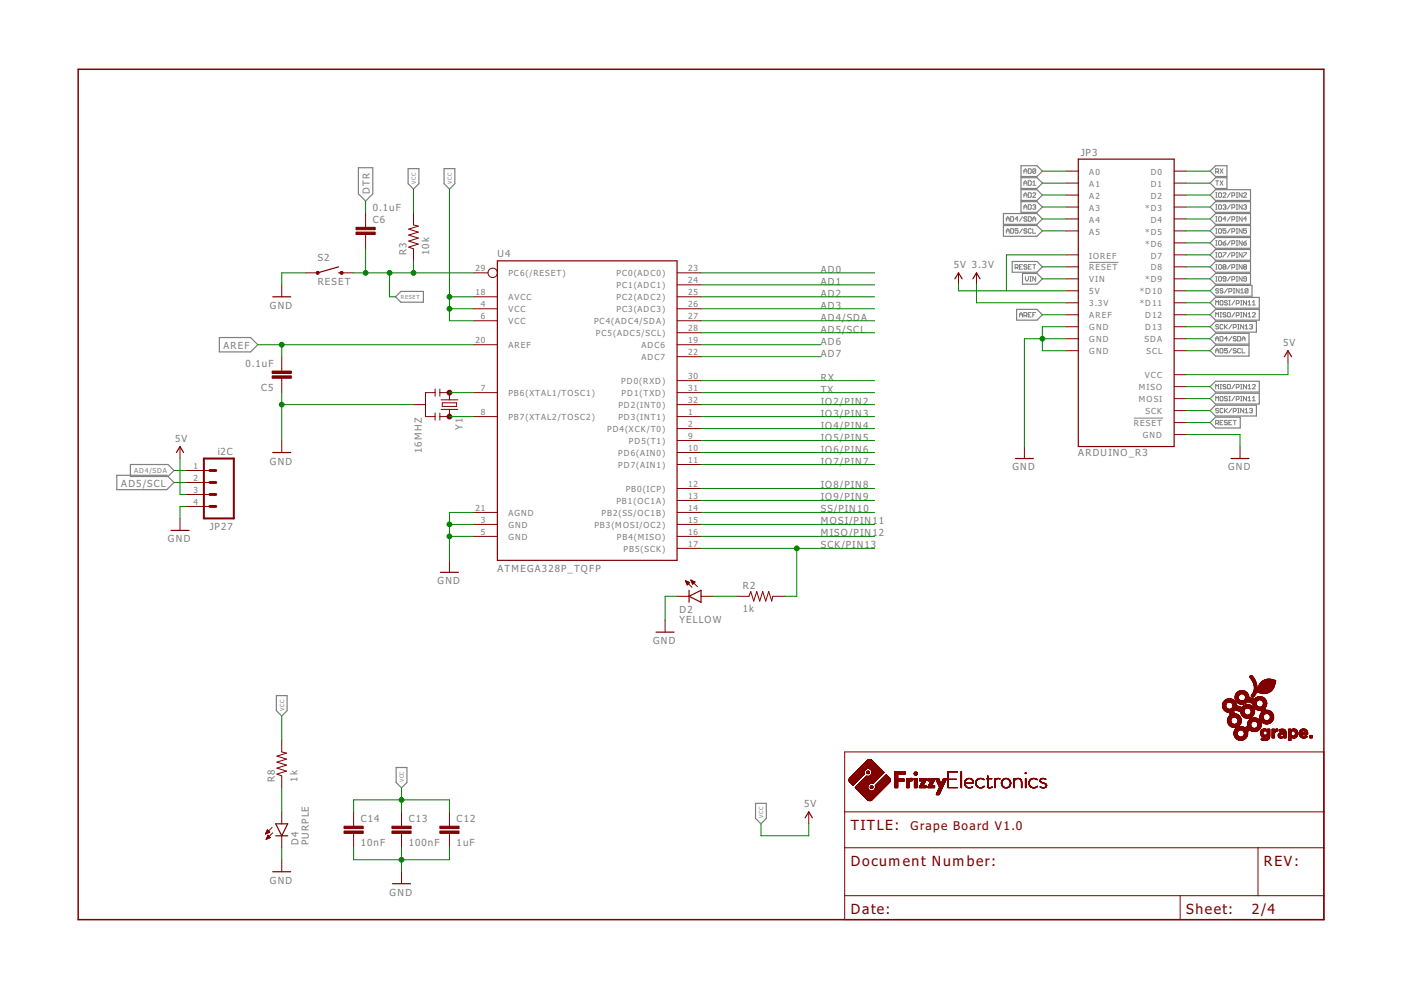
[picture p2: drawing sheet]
<svg xmlns="http://www.w3.org/2000/svg" width="297mm" height="210mm" viewBox="0 0 297 210" stroke-linecap="round" stroke-linejoin="round" font-family="sans-serif">
<defs><g id="words">
<g font-size="3.6" fill="#800000">
<text x="180.4" y="175.9">TITLE:</text>
<text x="180.4" y="183.6">Document Number:</text>
<text x="268" y="183.6">REV:</text>
<text x="180.4" y="193.7">Date:</text>
<text x="251.5" y="193.7">Sheet:</text>
<text x="265.4" y="193.7">2/4</text>
</g>
<text font-size="3.1" fill="#800000" x="193.1" y="175.9">Grape Board V1.0</text>
<g font-size="2.5" fill="#808080">
<text x="229.1" y="33">JP3</text>
<text x="78.4" y="41.1" transform="rotate(-90 78.4 41.1)">DTR</text>
<text x="79" y="44.8">0.1uF</text>
<text x="79" y="47.3">C6</text>
<text x="67.4" y="55.3">S2</text>
<text x="86.2" y="54" transform="rotate(-90 86.2 54)">R3</text>
<text x="91" y="54" transform="rotate(-90 91 54)">10k</text>
<text x="105.5" y="54.6">U4</text>
<text x="174" y="57.9">AD0</text>
<text x="202.2" y="56.8">5V 3.3V</text>
<text x="57.2" y="65.5">GND</text>
<text x="67.4" y="60.4">RESET</text>
<text x="174" y="60.4">AD1</text>
<text x="174" y="62.9">AD2</text>
<text x="174" y="65.5">AD3</text>
<text x="174" y="68">AD4/SDA</text>
<text x="174" y="70.6">AD5/SCL</text>
<text x="47.4" y="74">AREF</text>
<text x="52" y="77.8">0.1uF</text>
<text x="174" y="73.1">AD6</text>
<text x="174" y="75.6">AD7</text>
<text x="272" y="73.3">5V</text>
<text x="55.4" y="82.9">C5</text>
<text x="174" y="83.2">TX</text>
<text x="174" y="80.7">RX</text>
<text x="174" y="85.8">IO2/PIN2</text>
<text x="174" y="88.3">IO3/PIN3</text>
<text x="37.1" y="93.7">5V</text>
<text x="98.1" y="91.1" transform="rotate(-90 98.1 91.1)">Y1</text>
<text x="174" y="90.9">IO4/PIN4</text>
<text x="174" y="93.4">IO5/PIN5</text>
<text x="174" y="95.9">IO6/PIN6</text>
<text x="46.2" y="96.5">i2C</text>
<text x="57.2" y="98.5">GND</text>
<text x="89.5" y="96.1" transform="rotate(-90 89.5 96.1)">16MHZ</text>
<text x="174" y="98.5">IO7/PIN7</text>
<text x="214.7" y="99.8">GND</text>
<text x="228.6" y="96.7">ARDUINO_R3</text>
<text x="260.4" y="99.8">GND</text>
<text x="25.7" y="103.2">AD5/SCL</text>
<text x="174" y="103.6">IO8/PIN8</text>
<text x="174" y="106.1">IO9/PIN9</text>
<text x="44.5" y="112.5">JP27</text>
<text x="174" y="108.6">SS/PIN10</text>
<text x="174" y="111.2">MOSI/PIN11</text>
<text x="174" y="113.7">MISO/PIN12</text>
<text x="35.6" y="115">GND</text>
<text x="174" y="116.3">SCK/PIN13</text>
<text x="92.8" y="123.9">GND</text>
<text x="105.5" y="121.3">ATMEGA328P_TQFP</text>
<text x="157.5" y="124.9">R2</text>
<text x="144.1" y="130">D2</text>
<text x="157.5" y="129.7">1k</text>
<text x="138.5" y="136.6">GND</text>
<text x="144.1" y="132.1">YELLOW</text>
<text x="58.2" y="165.8" transform="rotate(-90 58.2 165.8)">R8</text>
<text x="63" y="165.8" transform="rotate(-90 63 165.8)">1k</text>
<text x="170.5" y="171.1">5V</text>
<text x="63.3" y="179.2" transform="rotate(-90 63.3 179.2)">D4</text>
<text x="65.5" y="179.2" transform="rotate(-90 65.5 179.2)">PURPLE</text>
<text x="76.5" y="179.4">10nF</text>
<text x="76.5" y="174.3">C14</text>
<text x="86.7" y="179.4">100nF</text>
<text x="86.7" y="174.3">C13</text>
<text x="96.8" y="179.4">1uF</text>
<text x="96.8" y="174.3">C12</text>
<text x="57.2" y="187.4">GND</text>
<text x="82.6" y="189.9">GND</text>
</g>
<g font-size="2.1" fill="#808080">
<text x="231" y="37">A0</text>
<text x="231" y="39.6">A1</text>
<text x="244" y="37">D0</text>
<text x="244" y="39.6">D1</text>
<text x="231" y="42.1">A2</text>
<text x="231" y="44.7">A3</text>
<text x="231" y="47.2">A4</text>
<text x="242.8" y="44.7">*D3</text>
<text x="244" y="42.1">D2</text>
<text x="244" y="47.2">D4</text>
<text x="231" y="49.7">A5</text>
<text x="242.8" y="49.7">*D5</text>
<text x="242.8" y="52.3">*D6</text>
<text x="100.8" y="57.5">29</text>
<text x="107.8" y="58.6">PC6(/RESET)</text>
<text x="130.7" y="58.6">PC0(ADC0)</text>
<text x="145.9" y="57.5">23</text>
<text x="231" y="59.9">VIN</text>
<text x="231" y="57.3">RESET</text>
<text x="231" y="54.8">IOREF</text>
<text x="242.8" y="59.9">*D9</text>
<text x="244" y="54.8">D7</text>
<text x="244" y="57.3">D8</text>
<text x="100.8" y="62.6">18</text>
<text x="102" y="65.1">4</text>
<text x="107.8" y="63.7">AVCC</text>
<text x="130.7" y="63.7">PC2(ADC2)</text>
<text x="130.7" y="61.2">PC1(ADC1)</text>
<text x="145.9" y="65.1">26</text>
<text x="145.9" y="62.6">25</text>
<text x="145.9" y="60">24</text>
<text x="231" y="62.4">5V</text>
<text x="231" y="65">3.3V</text>
<text x="241.6" y="62.4">*D10</text>
<text x="241.6" y="65">*D11</text>
<text x="102" y="67.7">6</text>
<text x="107.8" y="66.2">VCC</text>
<text x="107.8" y="68.8">VCC</text>
<text x="125.9" y="68.8">PC4(ADC4/SDA)</text>
<text x="126.3" y="71.3">PC5(ADC5/SCL)</text>
<text x="130.7" y="66.2">PC3(ADC3)</text>
<text x="145.9" y="70.2">28</text>
<text x="145.9" y="67.7">27</text>
<text x="231" y="67.5">AREF</text>
<text x="231" y="70">GND</text>
<text x="242.8" y="67.5">D12</text>
<text x="242.8" y="70">D13</text>
<text x="100.8" y="72.7">20</text>
<text x="107.8" y="73.9">AREF</text>
<text x="136" y="76.4">ADC7</text>
<text x="136" y="73.9">ADC6</text>
<text x="145.9" y="75.3">22</text>
<text x="145.9" y="72.7">19</text>
<text x="231" y="72.6">GND</text>
<text x="231" y="75.1">GND</text>
<text x="242.7" y="72.6">SDA</text>
<text x="243.1" y="75.1">SCL</text>
<text x="102" y="82.9">7</text>
<text x="131.7" y="81.5">PD0(RXD)</text>
<text x="145.9" y="82.9">31</text>
<text x="145.9" y="80.4">30</text>
<text x="241.5" y="82.7">MISO</text>
<text x="242.7" y="80.2">VCC</text>
<text x="102" y="88">8</text>
<text x="107.8" y="89.1">PB7(XTAL2/TOSC2)</text>
<text x="107.8" y="84">PB6(XTAL1/TOSC1)</text>
<text x="131.1" y="89.1">PD3(INT1)</text>
<text x="131.1" y="86.6">PD2(INT0)</text>
<text x="131.8" y="84">PD1(TXD)</text>
<text x="145.9" y="88">1</text>
<text x="145.9" y="85.4">32</text>
<text x="241.5" y="85.3">MOSI</text>
<text x="242.9" y="87.8">SCK</text>
<text x="128.7" y="91.6">PD4(XCK/T0)</text>
<text x="133.3" y="94.2">PD5(T1)</text>
<text x="145.9" y="95.6">10</text>
<text x="145.9" y="93.1">9</text>
<text x="145.9" y="90.5">2</text>
<text x="240.4" y="90.4">RESET</text>
<text x="242.3" y="92.9">GND</text>
<text x="41" y="99.4">1</text>
<text x="41" y="101.9">2</text>
<text x="131.1" y="99.2">PD7(AIN1)</text>
<text x="131.1" y="96.7">PD6(AIN0)</text>
<text x="145.9" y="98.1">11</text>
<text x="41" y="104.5">3</text>
<text x="41" y="107">4</text>
<text x="130.7" y="106.9">PB1(OC1A)</text>
<text x="132.7" y="104.3">PB0(ICP)</text>
<text x="145.9" y="105.7">13</text>
<text x="145.9" y="103.2">12</text>
<text x="100.8" y="108.3">21</text>
<text x="102" y="110.8">3</text>
<text x="102" y="113.4">5</text>
<text x="107.8" y="111.9">GND</text>
<text x="107.8" y="109.4">AGND</text>
<text x="126" y="111.9">PB3(MOSI/OC2)</text>
<text x="127.5" y="109.4">PB2(SS/OC1B)</text>
<text x="145.9" y="113.4">16</text>
<text x="145.9" y="110.8">15</text>
<text x="145.9" y="108.3">14</text>
<text x="107.8" y="114.5">GND</text>
<text x="130.8" y="114.5">PB4(MISO)</text>
<text x="132.2" y="117">PB5(SCK)</text>
<text x="145.9" y="115.9">17</text>
</g>
<text font-size="1.8" fill="#808080" x="28.4" y="100.4">AD4/SDA</text>
<g font-size="1.4" fill="#808080">
<text x="88.2" y="38.9" transform="rotate(-90 88.2 38.9)">VCC</text>
<text x="95.8" y="38.9" transform="rotate(-90 95.8 38.9)">VCC</text>
<text x="85" y="63.4">RESET</text>
<text x="60.2" y="150.7" transform="rotate(-90 60.2 150.7)">VCC</text>
<text x="85.6" y="165.9" transform="rotate(-90 85.6 165.9)">VCC</text>
<text x="161.8" y="173.5" transform="rotate(-90 161.8 173.5)">VCC</text>
</g>
</g></defs>
<g fill="none" stroke="#808080" stroke-width=".21">
<path d="M217.1 36.7v-.6l.3-.3 .3 .3v.6M217.1 39.3v-.6l.3-.4 .3 .4v.6M217.1 38.8h.6M217.1 36.3h.6M218 35.8h.5l.2 .2v.6l-.2 .1h-.5zM218 38.3h.5l.2 .2v.6l-.2 .2h-.5zM219 39.3h.6M219 38.7l.3-.4v1M219.6 36v.6l-.2 .1h-.3l-.1-.1M219.6 36l-.2-.2h-.3l-.1 .2v.6M219.6 36l-.6 .6M257.7 38.3h.7"/>
<path d="M257.7 36.4h.5l.2-.1-.2-.5h-.5v.9M258 38.3v1M258 36.4l.4 .3M258.7 38.3l.6 1M258.7 35.8l.6 .9M259.3 38.3l-.6 1M259.3 35.8l-.6 .9M213.4 46.9v-.6l.3-.3 .3 .3v.6M213.4 49.4v-.6l.3-.3 .3 .3v.6M213.4 46.4h.6M213.4 49h.6M214.3 46h.5l.1 .1v.6l-.1 .2h-.5z"/>
<path d="M214.3 48.5h.5l.1 .2v.6l-.1 .1h-.5zM215.2 56.7h.5l.2-.4-.2-.2h-.5v1M215.5 56.7l.4 .4M215.9 46.4h-.7l.5-.4v.9M215.9 48.5h-.7v.5l.3-.2 .4 .2-.2 .4h-.3l-.2-.1M216.2 56.6h.3M216.8 46l-.6 .9M216.8 48.5l-.6 .9M216.8 56.1h-.6v1h.6M217.1 41.8v-.6l.3-.3 .3 .3v.6M217.1 44.4v-.7l.3-.3 .3 .3v.7M217.1 41.4h.6"/>
<path d="M217.1 43.9h.6M217.4 58.7v.6l.3 .3 .3-.3v-.6M217.7 46.1l-.1-.1-.5 .1 .2 .3 .4 .2-.1 .3-.5-.2M217.7 48.7l-.1-.2-.5 .2 .2 .3 .4 .1-.1 .3-.5-.1M217.7 56.3l-.1-.2-.5 .2 .2 .3 .4 .1-.1 .4-.5-.2M218 40.9h.5l.2 .1v.7l-.2 .1h-.5zM218 43.4h.5l.2 .2v.6l-.2 .2h-.5zM218 46h.5l.2 .1v.6l-.2 .2h-.5zM218 56.6h.3M218.3 59.6h.4M218.3 58.7h.4M218.5 58.7v.9"/>
<path d="M218.7 48.7l-.2-.2-.5 .2v.6l.2 .1h.3l.2-.1M218.7 56.1h-.7v1h.7M219 41l.1-.1h.3l.2 .1-.6 .8h.6M219 43.6l.1-.2h.3l.2 .2-.2 .3M219 46.9v-.6l.3-.3 .3 .3v.6M219 46.4h.6M219 48.5v.9h.6M219 56.1h.6M219.3 56.1v1M219.3 43.9h.1M219.4 43.9l.2 .1-.2 .4h-.3l-.1-.2M219.6 58.7v.9l-.6-.9v.9"/>
<path d="M230.9 55.6h6.2M257.7 41.8h.3M257.7 40.9h.3M257.7 44.4h.3M257.7 43.4h.3M257.7 46.9h.3M257.7 46h.3M257.7 49.4h.3M257.7 48.5h.3M257.7 52h.3M257.7 51h.3M257.7 54.5h.3"/>
<path d="M257.7 53.6h.3M257.7 57.1h.3M257.7 56.1h.3M257.7 59.6h.3M257.7 58.7h.3M257.9 40.9v.9M257.9 43.4v1M257.9 46v.9M257.9 48.5v.9M257.9 51v1M257.9 53.6v.9M257.9 56.1v1"/>
<path d="M257.9 58.7v.9M258.5 40.9l.5 .1v.7l-.2 .1h-.3l-.1-.1v-.7zM258.5 43.4l.5 .2v.6l-.2 .2h-.3l-.1-.2v-.6zM258.5 46l.5 .1v.6l-.2 .2h-.3l-.1-.2v-.6zM258.5 48.5l.5 .2v.6l-.2 .1h-.3l-.1-.1v-.6zM258.5 51l.5 .2v.6l-.2 .2h-.3l-.1-.2v-.6zM258.5 53.6l.5 .1v.7l-.2 .1h-.3l-.1-.1v-.7zM258.5 56.1l.5 .2v.6l-.2 .2h-.3l-.1-.2v-.6zM258.5 58.7l.5 .1v.6l-.2 .2h-.3l-.1-.2v-.6zM259.3 41l.2-.1 .4 .1-.6 .8h.6M259.3 43.6l.5-.2 .1 .2-.1 .3M259.3 51.5h.5l.1 .3-.4 .2z"/>
<path d="M259.3 53.6h.6l-.6 .9M259.5 56.6l-.2-.2 .2-.3 .4 .2-.1 .3M259.5 56.6l-.2 .1 .2 .4 .4-.2-.1-.3M259.5 56.6h.3M259.6 43.9h.2M259.8 43.9l.1 .1-.1 .4-.5-.2M259.9 48.5h-.6v.5l.3-.2 .3 .2-.1 .4-.5-.1M259.9 59.1l-.6-.1 .2-.3 .4 .1v.6l-.1 .2-.5-.2M259.9 46.4h-.6l.5-.4v.9M259.9 51l-.6 .5M260.9 40.9l-.7 .9M260.9 43.4l-.7 1"/>
<path d="M260.9 46l-.7 .9M260.9 48.5l-.7 .9M260.9 51l-.7 1M260.9 53.6l-.7 .9M260.9 56.1l-.7 1M260.9 58.7l-.7 .9M261.2 41.5h.4l.2-.1-.2-.5h-.4v.9M261.2 44h.4l.2-.1-.2-.5h-.4v1M261.2 46.6h.4l.2-.2-.2-.4h-.4v.9M261.2 49.1h.4l.2-.1-.2-.5h-.4v.9M261.2 51.7h.4l.2-.2-.2-.5h-.4v1M261.2 54.2h.4l.2-.2-.2-.4h-.4v.9"/>
<path d="M261.2 56.7h.4l.2-.1-.2-.5h-.4v1M261.2 59.3h.4l.2-.2-.2-.4h-.4v.9M262.1 41.8h.3M262.1 40.9h.3M262.1 44.4h.3M262.1 43.4h.3M262.1 46.9h.3M262.1 46h.3M262.1 49.4h.3M262.1 48.5h.3M262.1 52h.3M262.1 51h.3"/>
<path d="M262.1 54.5h.3M262.1 53.6h.3M262.1 57.1h.3M262.1 56.1h.3M262.1 59.6h.3M262.1 58.7h.3M262.3 40.9v.9M262.3 43.4v1M262.3 46v.9M262.3 48.5v.9M262.3 51v1M262.3 53.6v.9"/>
<path d="M262.3 56.1v1M262.3 58.7v.9M263.4 40.9v.9l-.7-.9v.9M263.4 43.4v1l-.7-1v1M263.4 46v.9l-.7-.9v.9M263.4 48.5v.9l-.7-.9v.9M263.4 51v1l-.7-1v1M263.4 53.6v.9l-.7-.9v.9M263.4 56.1v1l-.7-1v1M263.4 58.7v.9l-.7-.9v.9M263.7 41l.1-.1h.3l.2 .1-.6 .8h.6M263.7 43.6l.4-.2 .2 .2-.2 .3"/>
<path d="M263.7 51.5h.4l.2 .3-.2 .2h-.3zM263.7 53.6h.6l-.6 .9M263.8 56.6l-.1-.2 .1-.3h.3l.2 .2-.2 .3M263.8 56.6l-.1 .1 .1 .4h.3l.2-.2-.2-.3M263.8 56.6h.3M264 43.9h.1M264.1 43.9l.2 .1-.2 .4-.4-.2M264.3 46.4h-.6l.4-.4v.9M264.3 48.5h-.6v.5l.3-.2 .3 .2-.2 .4-.4-.1M264.3 59.1l-.6-.1 .1-.3 .5 .1v.6l-.2 .2-.4-.2M264.3 51l-.6 .5M216.2 66.7h.6"/>
<path d="M216.2 67.2v-.6l.3-.3 .3 .3v.6M217.1 66.9h.5l.1-.5-.6-.1v.9M217.4 66.9l.3 .3M218 66.7h.3M218.7 66.3h-.7v.9h.7M219 66.7h.3M219.6 66.3h-.6v.9M257.7 64.7v-1l.3 .4 .4-.4v1M257.7 67.2v-.9l.3 .3 .4-.3v.9M257.7 72.3v-.6l.3-.3 .4 .3v.6M257.7 74.8v-.6l.3-.3 .4 .3v.6M257.7 71.8h.7"/>
<path d="M257.7 74.4h.7M258.4 61.3l-.2-.1-.5 .1 .2 .4h.3l.2 .1-.2 .3-.5-.1M258.4 69l-.2-.2-.5 .2 .2 .3h.3l.2 .1-.2 .3-.5-.1M258.7 71.4h.4l.2 .1v.6l-.2 .2h-.4zM258.7 73.9h.4l.2 .1v.7l-.2 .1h-.4zM258.7 67.2h.3M258.7 66.3h.3M258.8 63.7l.5 .2v.6l-.2 .2-.4-.2v-.6zM258.8 66.3v.9M259.3 61.3l-.2-.1-.4 .1 .1 .4h.3l.2 .1-.2 .3-.4-.1M259.3 69l-.2-.2-.4 .2v.6l.1 .1 .5-.1M259.6 68.8v.9"/>
<path d="M259.8 69.3l.4 .4M259.9 66.4l-.1-.1-.5 .1 .2 .3 .4 .2-.1 .3-.5-.1M260.2 66.4l.2-.1 .5 .1v.7l-.2 .1-.5-.1zM260.2 71.8h-.6l.5-.4v.9M260.2 73.9h-.6v.5l.3-.2 .3 .2v.3l-.1 .1-.5-.1M260.2 63.9l-.1-.2-.5 .2v.2l.5 .1 .1 .3-.1 .2-.5-.2M260.2 61.2l-.6 .9M260.2 68.8l-.6 .6M260.5 61.8h.5l.2-.5-.7-.1v.9M260.5 63.7h.4M260.5 64.7h.4M260.7 63.7v1"/>
<path d="M261.2 71.4l-.7 .9M261.2 73.9l-.7 .9M261.2 68.8l-.7 .9M261.5 69.4h.5l.1-.1-.1-.5h-.5v.9M261.5 61.2h.3M261.5 62.1h.3M261.6 61.2v.9M261.8 63.7l-.6 1M261.8 66.3l-.6 .9M262.1 71.5l-.1-.1-.5 .1 .1 .3h.4l.1 .2-.1 .3-.5-.2M262.1 74l-.1-.1-.5 .1 .1 .4h.4l.1 .1-.1 .3-.5-.1M262.1 64.4h.5l.1-.2-.1-.5h-.5v1"/>
<path d="M262.1 66.9h.5l.1-.2-.1-.4h-.5v.9M262.4 71.4h.5l.1 .1v.6l-.1 .2h-.5zM262.4 68.8h.3M262.4 69.7h.3M262.6 68.8v.9M262.7 61.2v.9l-.6-.9v.9M263 74l-.1-.1-.5 .1v.7l.2 .1 .4-.1M263 61.5l.4-.3v.9M263 62.1h.7M263 63.7h.4M263 64.7h.4M263 67.2h.4"/>
<path d="M263 66.3h.4M263.2 63.7v1M263.2 66.3v.9M263.4 71.8h.6M263.4 72.3v-.6l.3-.3 .3 .3v.6M263.4 73.9v.9h.6M263.7 68.8v.9l-.7-.9v.9M264 69.1l.3-.3v.9M264 69.7h.6M264.3 63.7v1l-.6-1v1M264.3 66.3v.9l-.6-.9v.9M264.6 61.3l-.2-.1-.4 .1v.7"/>
<path d="M264.6 61.3v.7l-.2 .1-.4-.1M264.6 61.3l-.6 .7M264.6 64.1l.3-.4v1M264.6 66.6l.3-.3v.9M264.6 64.7h.6M264.6 67.2h.6M264.9 69l.5-.2 .1 .2-.1 .3M265.2 69.3h.2M265.4 69.3l.1 .1-.1 .3-.5-.1M265.5 64.1l.4-.4v1M265.5 64.7h.6M265.5 66.4l.2-.1 .4 .1-.6 .8h.6"/>
<path d="M240.4 88.6h6.2M257.7 82.4v-.9l.3 .3 .4-.3v.9M257.7 85v-.9l.3 .3 .4-.3v.9M257.7 89.7h.5l.2-.4-.2-.2h-.5v1M258 89.7l.4 .4M258.4 86.7l-.2-.1-.5 .1 .2 .4 .5 .1-.2 .3-.5-.1M258.7 82.4h.3M258.7 81.5h.3M258.7 89.6h.3M258.8 84.1l.5 .1v.6l-.2 .2-.4-.2v-.6zM258.8 81.5v.9M259.3 86.7l-.2-.1-.4 .1v.7l.1 .1 .5-.1"/>
<path d="M259.3 89.1h-.6v1h.6M259.6 86.6v.9M259.8 87.1l.4 .4M259.9 81.7l-.1-.2-.5 .2 .2 .3 .4 .1-.1 .3-.5-.1M260.2 81.7l.2-.2 .5 .2v.6l-.2 .1-.5-.1zM260.2 84.2l-.1-.1-.5 .1 .2 .3 .4 .2-.1 .3-.5-.2M260.2 89.3l-.1-.2-.5 .2 .2 .3 .4 .1-.1 .4-.5-.2M260.2 86.6l-.6 .6M260.5 84.1h.4M260.5 85h.4M260.5 89.6h.4M260.7 84.1v.9"/>
<path d="M261.2 89.1h-.7v1h.7M261.2 86.6l-.7 .9M261.5 87.2h.5l.1-.5-.1-.1h-.5v.9M261.5 89.1h.6M261.8 89.1v1M261.8 84.1l-.6 .9M261.8 81.5l-.6 .9M262.1 82.1h.5l.1-.1-.1-.5h-.5v.9M262.1 84.7h.5l.1-.2-.1-.4h-.5v.9M262.4 86.6h.3M262.4 87.5h.3M262.6 86.6v.9"/>
<path d="M263 84.1h.4M263 85h.4M263 82.4h.4M263 81.5h.4M263.2 81.5v.9M263.2 84.1v.9M263.7 86.6v.9l-.7-.9v.9M264 86.9l.3-.3v.9M264 87.5h.6M264.3 81.5v.9l-.6-.9v.9M264.3 84.1v.9l-.6-.9v.9M264.6 85h.6"/>
<path d="M264.6 84.4l.3-.3v.9M264.6 81.8l.3-.3v.9M264.6 82.4h.6M264.9 86.7l.5-.1 .1 .1-.1 .4M265.2 87.1h.2M265.4 87.1l.1 .1-.1 .3-.5-.1M265.5 85h.6M265.5 84.4l.4-.3v.9M265.5 81.7l.2-.2 .4 .2-.6 .7h.6"/>
</g>
<g fill="none" stroke="#808080" stroke-width=".25">
<path d="M76 35.6h3v5.5l-1.5 1.5-1.5-1.5zM86.5 35.8h2.3v3.1l-1.1 1.2-1.2-1.2zM94.1 35.8h2.3v3.1l-1.1 1.2-1.2-1.2zM216.5 37.7h3.4l1.1 1.1-1.1 1.2h-3.4zM216.5 35.1h3.4l1.1 1.2-1.1 1.1h-3.4zM256.6 38.8l1.1-1.1h2.4v2.3h-2.4zM256.6 36.3l1.1-1.2h2.4v2.3h-2.4zM212.7 45.3h7.2l1.1 1.1-1.1 1.2h-7.2zM212.7 47.8h7.2l1.1 1.2-1.1 1.1h-7.2zM214.6 55.4h5.3l1.1 1.2-1.1 1.1h-5.3zM216.5 40.2h3.4l1.1 1.2-1.1 1.1h-3.4zM216.5 42.8h3.4l1.1 1.1-1.1 1.1h-3.4z"/>
<path d="M216.8 58h3.1l1.1 1.1-1.1 1.2h-3.1zM256.6 41.4l1.1-1.2h7.4v2.3h-7.4zM256.6 43.9l1.1-1.1h7.4v2.2h-7.4zM256.6 46.4l1.1-1.1h7.4v2.3h-7.4zM256.6 49l1.1-1.2h7.4v2.3h-7.4zM256.6 51.5l1.1-1.1h7.4v2.2h-7.4zM256.6 54l1.1-1.1h7.4v2.3h-7.4zM256.6 56.6l1.1-1.2h7.4v2.3h-7.4zM256.6 59.1l1.1-1.1h7.4v2.3h-7.4zM46.5 71.6h6.6l1.6 1.5-1.6 1.5h-6.6zM83.9 62.9l1.1-1.1h4.8v2.3h-4.8zM215.5 65.6h4.4l1.1 1.1-1.1 1.2h-4.4z"/>
<path d="M256.6 71.8l1.1-1.1h7.1v2.3h-7.1zM256.6 74.4l1.1-1.2h7.1v2.3h-7.1zM256.6 61.7l1.1-1.2h7.8v2.3h-7.8zM256.6 64.2l1.1-1.1h9.3v2.2h-9.3zM256.6 66.7l1.1-1.1h9.3v2.3h-9.3zM256.6 69.3l1.1-1.2h8.7v2.3h-8.7zM27.6 98.5h8l1.3 1.3-1.3 1.2h-8zM256.6 84.5l1.1-1.1h9.3v2.3h-9.3zM256.6 82l1.1-1.2h9.3v2.3h-9.3zM256.6 87.1l1.1-1.2h8.7v2.3h-8.7zM256.6 89.6l1.1-1.1h5.3v2.2h-5.3zM24.8 100.8h10.6l1.5 1.5-1.5 1.5h-10.6z"/>
<path d="M58.6 147.5h2.3v3.2l-1.2 1.1-1.1-1.1zM84 162.7h2.3v3.2l-1.2 1.1-1.1-1.1zM160.2 170.3h2.3v3.2l-1.2 1.2-1.1-1.2z"/>
</g>
<g fill="none" stroke="#800000" stroke-width=".21">
<path d="M226.1 36.3h2.5M226.1 38.8h2.5M248.9 36.3h2.6M248.9 38.8h2.6M64.8 57.8h2.6M72.4 57.8h2.6M77.5 45.1v3.1M77.5 49.7v3.1M87.7 45.1v2.6l1 .2-2 .7 2 .6-2 .6 2 .7-2 .6 2 .7-2 .6 1 .4v2.5M100.4 57.8h3.1M143.6 57.8h5M203.2 57.8v2.6"/>
<path d="M207 57.8v2.6M226.1 41.4h2.5M226.1 43.9h2.5M226.1 46.4h2.5M226.1 49h2.5M226.1 54h2.5M226.1 56.6h2.5M226.1 59.1h2.5M248.9 41.4h2.6M248.9 43.9h2.6M248.9 46.4h2.6M248.9 49h2.6"/>
<path d="M248.9 51.5h2.6M248.9 54h2.6M248.9 56.6h2.6M248.9 59.1h2.6M59.7 60.4v2.5M59.7 75.6v3.1M100.4 65.5h5.1M100.4 68h5.1M100.4 73.1h5.1M100.4 62.9h5.1M143.6 65.5h5M143.6 68h5"/>
<path d="M143.6 73.1h5M143.6 62.9h5M143.6 75.6h5M143.6 70.5h5M143.6 60.4h5M226.1 61.7h2.5M226.1 64.2h2.5M226.1 66.7h2.5M226.1 69.3h2.5M226.1 71.8h2.5M226.1 74.4h2.5M248.9 61.7h2.6"/>
<path d="M248.9 64.2h2.6M248.9 66.7h2.6M248.9 69.3h2.6M248.9 71.8h2.6M248.9 74.4h2.6M248.9 79.4h2.6M273.1 74.4v2.5M38.2 94.7v2.5M39.4 99.8h5.1M59.7 80.2v3M59.7 93.4v2.5M87.7 85.8h2.5"/>
<path d="M92.2 83.2h-2v5.1h2M92.2 82.5v1.5M92.2 87.6v1.5M93.3 83.2h2v1.6M93.3 82.5v1.5M93.3 87.6v1.5M93.5 86.8h3.6M93.5 84.8h3.6M93.8 85.4h3v.8h-3zM95.3 86.8v1.5h-2M100.4 88.3h5.1M100.4 83.2h5.1"/>
<path d="M143.6 88.3h5M143.6 83.2h5M143.6 98.5h5M143.6 95.9h5M143.6 93.4h5M143.6 90.9h5M143.6 85.8h5M143.6 80.7h5M217.2 94.7v2.5M248.9 82h2.6M248.9 84.5h2.6M248.9 87.1h2.6"/>
<path d="M248.9 89.6h2.6M248.9 92.1h2.6M262.9 94.7v2.5M38.2 109.9v2.6M39.4 102.3h5.1M39.4 104.8h5.1M39.4 107.4h5.1M95.3 118.8v2.5M100.4 111.2h5.1M100.4 113.7h5.1M100.4 108.6h5.1M143.6 116.3h5"/>
<path d="M143.6 111.2h5M143.6 113.7h5M143.6 108.6h5M143.6 106.1h5M143.6 103.6h5M141 131.5v2.5M143.6 126.4h2.5M145.3 123.1l1.4 1.4M145.3 123.1h.1M145.3 123.1l.9 .4-.5 .5zM145.4 123.3h.3M145.4 123.4h.6"/>
<path d="M145.5 123.5h.7M145.5 123.6h.6M145.6 123.8h.4M145.6 123.9h.2M145.7 124h.1M146.5 123l1.4 1.4M146.5 123l.9 .4M146.5 123l.4 .9M146.5 123h.1M146.5 123.1h.3M146.6 123.3h.5M146.6 123.4h.7"/>
<path d="M146.7 123.5h.5M146.7 123.6h.4M146.8 123.8h.2M146.9 123.9h.1M147.4 123.4l-.5 .5M148.6 126.4h2.6M156.3 126.4h2.5l.4-1 .6 2 .6-2 .7 2 .6-2 .6 2 .7-2 .6 2 .3-1h2.5M59.7 156.9v2.5l1 .3-2 .6 2 .7-2 .6 2 .6-2 .7 2 .6-2 .6 1 .4v2.5M179.1 159.4h101.6v35.6h-101.6zM56.3 176.8h.1M56.4 176.7h.2M56.4 176.6h.5"/>
<path d="M56.5 176.5h.6M56.5 177.9h.1M56.5 176.3h.6M56.5 177.8h.4M56.6 177.7h.5M56.6 176.2h.4M56.6 176.1h.3M56.6 177.5h.7M56.7 176h.1M56.7 177.4h.5M56.7 175.9l.5 .5-.9 .4zM56.7 177.3h.3"/>
<path d="M56.8 177.2h.1M57.3 177.6l-.5-.5-.4 .9M57.3 177.6l-.9 .4M57.7 175.4l-1.4 1.4M57.8 176.6l-1.4 1.4M59.7 172.1v2.6M59.7 177.2v2.5M75 172.1v3.1M75 176.7v3M85.1 172.1v3.1M85.1 176.7v3M95.3 172.1v3.1"/>
<path d="M95.3 176.7v3M171.5 172.1v2.6M179.1 179.7h101.6M179.1 172.1h101.6M180 165.5h1.8M180 165.6h1.8M180 165.7h1.7M180.1 165.1h2.2M180.1 165.7h1.5M180.1 165.8h1.5M180.1 165.8h1.4M180.2 165.9h1.3"/>
<path d="M180.3 165.9h1.1M180.3 166h1.1M180.4 166.1h.9M180.5 166.2h.7M180.6 166.3h.5M180.7 166.4h.3M180.8 166.5h.1M181.1 164h2.2M181.2 163.9l2.1 .1M181.2 163.9h2M181.3 163.9h1.9M181.3 167h2.7"/>
<path d="M181.3 163.8h1.9M181.4 167l2.6 .1M181.4 166.9h2.6M181.4 163.7h1.8M181.4 167.1h2.6M181.5 167.2h2.5M181.5 166.8h2.5M181.5 163.6h1.7M181.6 167.3h2.5M181.6 166.7h2.4M181.7 167.4h2.4M181.7 167.4h2.5"/>
<path d="M181.7 166.6h2.4M181.7 165.6l-1.7 .1M181.8 167.5h2.4M181.8 167.5l2.5 .1M181.9 167.6h2.5M181.9 166.4h2.3M181.9 165.5h-1.9M181.9 167.6l2.6 .1M181.9 165.4h-1.9M182 167.7h2.7M182 165.4h-2M182.1 167.7h4.6"/>
<path d="M182.1 165.3h-2.1M182.1 167.8h4.6M182.1 165.2l-2.1 .1M182.2 165.2h-2.2M182.2 163h4.4M182.2 167.9h4.4M182.2 165.1l-2.2 .1M182.2 162.9h4.4M182.3 162.9h4.2M182.3 168h4.2M182.3 165l-2.2 .1M182.3 162.8h4.2"/>
<path d="M182.4 165h-2.3M182.4 162.8h4M182.4 168.1h4M182.4 164.9l-2.3 .1M182.4 162.7h4M182.5 164.9h-2.3M182.5 162.6h3.8M182.5 168.2h3.8M182.5 168.2h3.7M182.5 164.8l-2.2 .1M182.5 162.6h3.7M182.6 164.8h-2.3"/>
<path d="M182.6 162.5h3.6M182.6 168.3h3.6M182.6 168.3h3.5M182.6 164.7l-2.2 .1M182.7 162.5h3.4M182.7 164.7h-2.3M182.7 162.4h3.4M182.8 168.4h3.2M182.8 164.6l-2.3 .1M182.8 162.3h3.2M182.8 164.6h-2.3M182.8 168.5h3.2"/>
<path d="M182.9 168.5h3M182.9 164.5h-2.3M182.9 162.2h3M182.9 168.6h3M183 168.6h2.8M183 164.4h-2.3M183 162.1h2.8M183 164.4h-2.2M183 168.7h2.8M183.1 168.8h2.6M183.1 165.2h2.9M183.1 164.3h-2.3"/>
<path d="M183.1 162.1h2.6M183.1 164.3h-2.2M183.1 162h2.6M183.2 168.9h2.4M183.2 164.2h-2.3M183.2 161.9h2.4M183.2 164.1l-2.2 .1M183.2 168.9h2.3M183.2 161.9h2.3M183.3 163.6h-1.8M183.3 169h2.2M183.3 164.1h-2.3"/>
<path d="M183.3 163.5h-1.7M183.3 161.8h2.2M183.3 163.4l-1.7 .1M183.3 163.4h-1.6M183.3 169h2.1M183.3 161.8h2.1M183.4 169.1h2M183.4 163.3h-1.6M183.4 161.7h2M183.4 169.1h1.9M183.4 163.2l-1.6 .1M183.5 161.7h1.8"/>
<path d="M183.5 163.2h-1.6M183.5 169.2h1.8M183.5 161.6h1.8M183.5 163.1l-1.6 .1M183.6 161.6h1.6M183.6 163.1h-1.6M183.6 161.5h1.6M183.6 169.3h1.6M183.6 169.3h1.5M183.7 161.5h1.4M183.7 163l-1.6 .1M183.7 161.4h1.4"/>
<path d="M183.7 169.4h1.4M183.7 169.4h1.3M183.7 164.5h.1M183.8 163.8h.5M183.8 163.8h.6M183.8 163.7h.6M183.8 163.7h.5M183.8 161.4h1.2M183.8 163.9h.5M183.8 163.6h.5M183.8 163h-1.7M183.8 161.3h1.2"/>
<path d="M183.8 169.5h1.2M183.9 169.5h1M183.9 164h.4M183.9 161.2h1M183.9 163.5h.3M183.9 169.6h.9M183.9 164h.3M184 163.5h.1M184 166.8l-2.6 .1M184 161.1h.8M184 169.7h.8M184 166.7l-2.5 .1"/>
<path d="M184 166.6h-2.4M184 166.6h-2.3M184 161.1h.7M184.1 163.5h.1M184.1 169.7h.6M184.1 166.5h-2.3M184.1 166.4l-2.3 .1M184.2 169.8h.4M184.2 166.3h-2.3M184.2 161h.4M184.3 166.3h-2.3M184.3 163h2.4"/>
<path d="M184.4 166.2h-2.3M184.4 163l2.3 .1M184.5 166.9h.6M184.5 167h.6M184.5 166.8h.6M184.5 163.1h2.3M184.6 167h.4M184.6 166.7h.4M184.6 163.1l2.2 .1M184.6 167.1h.4M184.6 167.2h.4M184.7 163.2h2.2"/>
<path d="M184.7 166.1h-2.5M184.7 163.2l2.2 .1M184.7 163.3h2.3M184.8 163.3l2.2 .1M184.8 163.4h2.3M184.8 163.4l2.4 .1M184.8 163.6h2.4M184.8 163.5h2.4M184.9 163.6h2.4M184.9 163.8h2.6M184.9 163.7h2.5M184.9 163.7h2.4"/>
<path d="M184.9 166.1h.2M185.2 166.1h-3M185.3 166h-3M185.3 165.9l-3 .1M185.4 165.9h-3M185.4 165.8l-3 .1M185.5 165.8h-3M185.5 165.7l-3 .1M185.6 166.6h2.2M185.6 166.6h2.3M185.6 165.7h-3M185.6 165.6l-3 .1"/>
<path d="M185.7 165.6h-3M185.7 165.5h-2.9M185.8 165.5h-3M185.8 165.4h-2.9M185.9 165.4h-3M185.9 165.3h-2.9M186 165.2l-3 .1M186.1 168.4h-3.4M186.1 165.1l-3 .1M186.1 165.1h-2.9M186.2 165l-3 .1M186.2 165h-2.9"/>
<path d="M186.3 164.9l-3 .1M186.4 164.9h-3M186.4 165.7h2.3M186.4 164.8h-3M186.5 164.8h-3M186.5 165.6h2.2M186.5 164.7l-3 .1M186.6 164.7h-3M186.6 165.5h2.2M186.6 164.6l-3 .1M186.7 165.5h2.1M186.7 164.6h-3"/>
<path d="M186.7 165.4h2.1M186.7 164.5h-2.4M186.8 165.4h2M186.8 164.5h-2.4M186.8 167.7h-1.9M186.8 167.6l-1.7 .1M186.8 165.3h2M186.8 164.4h-2.3M186.9 167.6h-1.7M186.9 165.3h1.9M186.9 164.4h-2.3M186.9 167.5l-1.6 .1"/>
<path d="M186.9 165.2h1.9M186.9 164.3h-2.2M187 167.5h-1.6M187 165.2h1.7M187 164.3h-2.3M187 167.4h-1.6M187 165.1h1.7M187 164.2h-2.3M187.1 167.4h-1.7M187.1 165.1h1.6M187.1 164.1l-2.3 .1M187.2 167.3h-1.7"/>
<path d="M187.2 165h1.5M187.2 164.1h-2.4M187.2 165h1.4M187.2 164l-2.4 .1M187.2 167.2h-1.7M187.2 164.9h1.4M187.3 164h-2.5M187.3 167.2h-1.7M187.3 164.8l1.2 .1M187.3 163.9l-2.4 .1M187.3 167.1h-1.7M187.3 164.8h1.2"/>
<path d="M187.4 163.9h-2.5M187.4 167l-1.8 .1M187.4 164.8h1M187.4 163.8l-2.5 .1M187.5 167h-1.9M187.5 164.7h.9M187.5 166.9l-1.9 .1M187.5 164.7h.8M187.6 166.9h-2M187.6 164.6h.7M187.6 164.5h.6M187.6 166.8l-2 .1"/>
<path d="M187.7 166.8h-2.1M187.7 164.5h.5M187.7 164.4h.4M187.7 166.7l-2.1 .1M187.8 166.7h-2.2M187.8 164.4h.2M187.8 164.3h.2M187.9 164.3h.1M187.9 166.5l-2.3 .1M188 166.5h-2.3M188 166.4l-2.3 .1M188.1 166.4h-2.3"/>
<path d="M188.2 166.3h-2.4M188.2 166.3h-2.3M188.3 166.2h-2.4M188.3 166.2h-2.3M188.4 166.1h-2.4M188.4 166.1h-2.3M188.5 166h-2.4M188.5 165.9l-2.3 .1M188.6 165.9h-2.4M188.6 165.8l-2.3 .1M188.7 165.8h-2.3M188.7 165.7h-2.2"/>
<path d="M188.8 165.6h-2.2M189.7 166.9h.6M189.7 166.8h.6M189.7 166.7h.6M189.7 166.6h.6M189.7 166.5h.6M189.7 166.4h.6M189.7 166.3h.6M189.7 166.2h.6M189.7 166.1h.6M189.7 166h.6M189.7 165.9h.6"/>
<path d="M189.7 165.8h.6M189.7 165.7h.6M189.7 165.6h1.9M189.7 165.6h2M189.7 165.5h2M189.7 165.4h2M189.7 165.3h2M189.7 165.2h2M189.7 165.1l2 .1M189.7 165.1h1.9M189.7 165h.6M189.7 164.9h.6"/>
<path d="M189.7 164.8h.6M189.7 164.7h.6M189.7 164.6h.6M189.7 164.5h.6M189.7 164.4h.6M189.7 164.3h.6M189.7 164.2h.6M189.7 164h2.2M189.7 163.9h2.2M189.7 163.8h2.2M189.7 163.7h2.2M189.7 163.6h2.2"/>
<path d="M189.7 167h.6M191.6 165.7h-1.9M191.9 164.1l-2.2 .1M191.9 164.1h-2.2M192.2 167h.5M192.2 166.9h.6M192.2 166.8h.6M192.2 166.7h.6M192.2 166.6h.6M192.2 166.5h.6M192.2 166.4h.6M192.2 166.3h.6"/>
<path d="M192.2 166.2h.6M192.2 166.1h.6M192.2 166h.6M192.2 165.9h.6M192.2 165.8h.6M192.2 165.7h.6M192.2 165.5h1.2M192.2 165.3h1.3M192.2 165.2h1.3M192.2 165.2h.4M192.2 165.1l.4 .1M192.2 165.1h.4"/>
<path d="M192.2 165.1h.3M192.7 165.2h.9M192.8 165.7l-.6 .1M192.8 165.1h.8M192.9 165.6l-.7 .1M192.9 165.1h.6M193 165.6h-.8M193.1 165h.2M193.2 165.6h.2M193.4 165.5h-1.2M193.4 165.4h-1.2M193.5 165.4h-1.3"/>
<path d="M193.6 165.2h-.9M193.8 164.1h.7M193.8 164h.7M193.8 163.9h.7M193.8 164.2h.7M193.9 166.9h.6M193.9 166.8h.6M193.9 166.7h.6M193.9 166.6h.6M193.9 166.5h.6M193.9 166.4h.6M193.9 166.3h.6"/>
<path d="M193.9 166.2h.6M193.9 166.1h.6M193.9 166h.6M193.9 165.9h.6M193.9 165.8h.6M193.9 165.7h.6M193.9 165.6h.6M193.9 165.5h.6M193.9 165.4h.6M193.9 165.3h.6M193.9 165.2h.6M193.9 165.1h.6"/>
<path d="M193.9 163.8h.6M193.9 167h.6M193.9 165.1h.5M193.9 163.8h.5M193.9 164.3h.5M194 163.7h.4M194 163.7h.3M194.1 164.4h.1M194.5 164.1l-.7 .1M194.9 167h1.4M194.9 166.9h1.5M194.9 166.8h1.5"/>
<path d="M195 166.8h1.4M195 165.5h1.3M195 165.4h1.3M195 165.3h1.4M195 165.2h1.4M195 165.1h1.5M195 165.6h1.2M195 165.1h1.4M195 166.7h1.4M195 166.6h1.4M195.1 166.6h1.3M195.1 166.6h1.2"/>
<path d="M195.1 166.5h.6M195.2 166.4h.6M195.3 166.1h.7M195.4 166h.6M195.5 165.8h.6M195.6 165.6h.6M195.8 166.4l-.7 .1M195.8 166.3h-.6M195.9 166.3h-.7M195.9 166.2h-.6M195.9 166.1h-.6M196 166h-.6"/>
<path d="M196.1 165.9h-.7M196.1 165.8h-.6M196.2 165.7l-.7 .1M196.2 165.7h-.7M196.3 165.5h-1.3M196.4 166.9l-1.5 .1M196.4 165.4h-1.4M196.4 165.2l-1.4 .1M196.5 165.1l-1.5 .1M196.7 167h1.4M196.7 166.9h1.5M196.7 166.8h1.5"/>
<path d="M196.8 166.8h1.4M196.8 165.5h1.3M196.8 165.4h1.3M196.8 165.3h1.4M196.8 165.2h1.4M196.8 165.1h1.5M196.8 165.6h1.2M196.8 165.1h1.4M196.8 166.7h1.4M196.8 166.6h1.4M196.9 166.6h1.3M196.9 166.6h1.2"/>
<path d="M197 166.4h.6M197.1 166.1h.7M197.2 166h.6M197.3 165.8h.6M197.4 165.6h.6M197.5 166.5h-.6M197.6 166.4l-.7 .1M197.6 166.3h-.6M197.7 166.3h-.7M197.7 166.2h-.6M197.7 166.1h-.6M197.8 166h-.6"/>
<path d="M197.9 165.9h-.7M197.9 165.8h-.6M198 165.7l-.7 .1M198 165.7h-.7M198.1 165.5h-1.3M198.2 166.9l-1.5 .1M198.2 165.4h-1.4M198.2 165.2l-1.4 .1M198.3 165.1l-1.5 .1M198.4 165.2h.7M198.4 165.1l.7 .1M198.4 165.1h.6"/>
<path d="M198.4 165.2l.7 .1M198.5 165.3h.6M198.5 165.4h.7M198.5 168.5h.6M198.5 165.5h.7M198.6 165.5h.6M198.6 165.6h.6M198.6 168.2h.6M198.6 165.7h.7M198.6 165.6l.7 .1M198.7 165.7l.6 .1M198.7 165.8h.6"/>
<path d="M198.7 168h.6M198.7 165.8h.7M198.7 165.9h.7M198.8 167.9h.6M198.8 166h.7M198.8 165.9h.6M198.8 167.7h.7M198.8 166.1h.7M198.9 167.7h.6M198.9 166.2h1.3M198.9 166.2h.6M198.9 167.5h.6"/>
<path d="M198.9 166.3h1.2M199 167.4h.6M199 166.4h1.1M199 167.3h.6M199 166.5h1M199.1 166.6h.9M199.1 166.7h.8M199.1 168.4l-.6 .1M199.1 167.1h.7M199.2 168.4h-.7M199.2 168.3l-.7 .1M199.2 167h.6"/>
<path d="M199.2 166.8h.7M199.2 168.3h-.6M199.2 168.2l-.6 .1M199.3 168.1h-.7M199.3 168.1h-.6M199.3 168h-.6M199.4 167.9h-.7M199.4 167.8h-.6M199.5 167.7h-.7M199.5 167.6h-.6M199.6 166.2h.6M199.6 167.5h-.7"/>
<path d="M199.6 166.1h.6M199.6 167.4h-.6M199.7 167.3h-.7M199.7 167.2h-.6M199.7 165.8h.6M199.7 167.1h-.6M199.7 165.7h.7M199.8 167h-.6M199.8 165.6h.6M199.8 165.5h.7M199.9 166.9h-.7M199.9 166.8h-.7"/>
<path d="M199.9 165.4h.7M199.9 166.7l-.8 .1M199.9 165.3h.7M200 165.2h.6M200 165.1h.6M200 166.5h-1M200.1 166.4h-1.1M200.1 166.3h-1.2M200.2 166.1h-.6M200.3 166h-.7M200.3 165.9l-.7 .1M200.3 165.9h-.6"/>
<path d="M200.4 165.8h-.7M200.4 165.7h-.7M200.5 165.6h-.7M200.5 165.5h-.6M200.5 165.4h-.6M200.6 165.2l-.6 .1M200.6 165.1l-.6 .1M200.9 166.9l2.1 .1M200.9 166.9h.1M200.9 166.8h.1M200.9 166.7h.1M200.9 166.6h.1"/>
<path d="M200.9 166.5h.1M200.9 166.4h.1M200.9 166.3h.1M200.9 166.2h.1M200.9 166.1h.1M200.9 166h.1M200.9 165.9h.1M200.9 165.8h.1M200.9 165.7h.1M200.9 165.6h.1M200.9 165.5h.1M200.9 165.4h.1"/>
<path d="M200.9 165.3h.1M200.9 165.2h1.9M200.9 165.1h.1M200.9 165h.1M200.9 164.9h.1M200.9 164.8h.1M200.9 164.7h.1M200.9 164.6h.1M200.9 164.5h.1M200.9 164.4h.1M200.9 164.3h.1M200.9 164.2h.1"/>
<path d="M200.9 164.1h.1M200.9 164h.1M200.9 163.9h.1M200.9 163.8h.1M200.9 163.7h.1M200.9 163.6h2.1M202.8 165.2l-1.9 .1M203 167h-2.1M203 163.7h-2.1M203.8 167h.1M203.8 166.9h.1M203.8 166.8h.1"/>
<path d="M203.8 166.7h.1M203.8 166.6h.1M203.8 166.5h.1M203.8 166.4h.1M203.8 166.3h.1M203.8 166.2h.1M203.8 166.1h.1M203.8 166h.1M203.8 165.9h.1M203.8 165.8h.1M203.8 165.7h.1M203.8 165.6h.1"/>
<path d="M203.8 165.5h.1M203.8 165.4h.1M203.8 165.3h.1M203.8 165.2h.1M203.8 165.1h.1M203.8 165h.1M203.8 164.9h.1M203.8 164.8h.1M203.8 164.7h.1M203.8 164.6h.1M203.8 164.5h.1M203.8 164.4h.1"/>
<path d="M203.8 164.3h.1M203.8 164.2h.1M203.8 164.1h.1M203.8 164h.1M203.8 163.9h.1M203.8 163.8h.1M203.8 163.7h.1M203.8 163.6h.1M204.5 166.2h.1M204.5 166.1h1.8M204.5 166.1h1.9M204.5 166h1.9"/>
<path d="M204.5 165.9h.1M204.5 166.3h.1M204.5 165.8h.1M204.5 165.7h.1M204.6 166.4h.1M204.6 165.7h.1M204.6 165.6h.1M204.6 166.5l.1 .1M204.6 166.5h.1M204.6 166.6h.2M204.6 165.8l-.1 .1M204.7 166.6h.1"/>
<path d="M204.7 166.7h.2M204.7 165.4h.1M204.7 166.7l.2 .1M204.7 165.6h-.1M204.7 165.5h-.1M204.8 166.8h.2M204.8 165.5h-.2M204.8 166.8l.2 .1M204.9 165.4h-.2M204.9 166.9h.2M204.9 165.3h-.2M205 166.9l.4 .1"/>
<path d="M205 165.2l-.2 .1M205 165.1h1M205.1 167h.8M205.1 165.2h-.2M205.1 165.1h.8M205.2 167h.6M205.2 165.1l-.3 .1M205.3 165h.3M205.7 165.1l.3 .1M205.9 166.9h.2M205.9 165.2h.2M206 165.2l.2 .1"/>
<path d="M206 165.3h.2M206.1 166.9l-.5 .1M206.1 165.4h.1M206.1 166.8h.1M206.1 165.4h.2M206.2 166.8h.1M206.2 165.5h.1M206.2 166.8l-.2 .1M206.2 165.6h.1M206.2 165.6h.2M206.3 165.7h.1M206.3 165.9h.1"/>
<path d="M206.3 165.8h.1M206.9 166.2h.1M206.9 166.1h.1M206.9 166h.1M206.9 165.9h.1M206.9 165.8h.1M206.9 166.3h.1M206.9 166.4h.1M206.9 165.7h.1M206.9 166.4l.2 .1M206.9 166.5h.2M206.9 165.6h.2"/>
<path d="M207 166.5l.1 .1M207 166.6h.1M207 166.6l.2 .1M207.1 165.6l-.2 .1M207.1 166.7h.1M207.1 166.7l.2 .1M207.1 165.5h-.1M207.2 165.5h-.2M207.2 166.8h.2M207.2 165.4h-.1M207.2 166.8l.3 .1M207.3 165.4h-.2"/>
<path d="M207.3 166.9h.3M207.3 165.3h-.2M207.4 166.9l.4 .1M207.4 165.2l-.2 .1M207.4 165.1h1M207.5 165.2h-.2M207.5 167h.8M207.5 165.1h.8M207.6 167h.6M207.6 165.1l-.3 .1M207.8 165h.3M208.2 165.1l.4 .1"/>
<path d="M208.4 165.2h.2M208.4 166.9l-.4 .1M208.4 165.2l.3 .1M208.5 166.9h-.2M208.6 165.3h.1M208.6 166.8l-.2 .1M208.6 166.7h.1M208.7 166.8h-.2M209.1 165.1h1.2M209.4 166.8h.1M209.4 166.7h.1M209.4 166.6l.1 .1"/>
<path d="M209.4 166.6h.1M209.4 166.5h.1M209.4 166.4h.1M209.4 166.3h.1M209.4 166.2h.1M209.4 166.1h.1M209.4 166h.1M209.4 165.9h.1M209.4 165.8h.1M209.4 165.7h.1M209.4 165.6h.1M209.4 165.5h.1"/>
<path d="M209.4 165.4h.1M209.4 165.3h.1M209.4 165.2h.1M209.4 165h.1M209.4 164.9h.1M209.4 164.8h.1M209.4 164.7h.1M209.4 164.6h.1M209.4 164.5h.1M209.4 166.8l.1 .1M209.4 166.9h.2M209.4 166.9l.3 .1"/>
<path d="M209.5 167h.7M209.6 167h.5M210.1 166.9h.3M210.2 166.9h.2M210.4 166.9l-.5 .1M210.9 166.9h.1M210.9 166.8h.1M210.9 166.7h.1M210.9 166.6h.1M210.9 166.5h.1M210.9 166.4h.1M210.9 166.3h.1"/>
<path d="M210.9 166.2h.1M210.9 166.1h.1M210.9 166h.1M210.9 165.9h.1M210.9 165.8h.1M210.9 165.7h.1M210.9 165.6h.1M210.9 165.5h.1M210.9 165.3h.3M210.9 165.2h.3M210.9 165.2h.1M210.9 165.1h.1"/>
<path d="M211 167h-.1M211 165.5h-.1M211.1 165.4h-.2M211.2 165.1h.8M211.3 165.2h-.2M211.3 165.1h.7M211.4 165.1l-.2 .1M211.5 165h.3M211.9 165.1h.1M212.3 166.2h.1M212.3 166.1h.1M212.3 166h.1"/>
<path d="M212.3 165.9h.1M212.3 166.3h.1M212.3 165.8h.1M212.4 166.4l.1 .1M212.4 166.4h.1M212.4 165.7h.1M212.4 165.6h.1M212.4 166.5l.2 .1M212.4 166.5h.1M212.4 166.6h.2M212.4 165.8h-.1M212.5 166.6h.1"/>
<path d="M212.5 165.7l-.2 .1M212.5 166.7h.2M212.6 166.7l.1 .1M212.6 165.5h-.2M212.6 165.5h-.1M212.6 166.8h.2M212.6 165.4h-.1M212.7 166.8l.2 .1M212.7 165.4h-.2M212.7 166.9h.3M212.7 165.3h-.1M212.8 166.9l.4 .1"/>
<path d="M212.8 165.2l-.2 .1M212.8 165.1h1M212.9 167h.8M212.9 165.2h-.2M212.9 165.1h.8M213 167h.6M213.1 165.1l-.4 .1M213.2 165h.2M213.6 165.1l.3 .1M213.7 165.2h.2M213.8 165.2l.2 .1M213.8 166.9l-.4 .1"/>
<path d="M213.8 166.8h.2M213.9 165.3h.1M213.9 166.9h-.3M213.9 165.4h.2M214 166.8l-.3 .1M214 166.7h.1M214 165.4h.1M214 165.5h.2M214 166.6h.2M214.1 166.8h-.2M214.1 165.5h.1M214.1 165.6h.1"/>
<path d="M214.1 166.5h.1M214.1 166.6l-.1 .1M214.1 165.7h.2M214.2 166.3h.1M214.2 165.8h.1M214.2 165.7h.1M214.2 166.5l-.1 .1M214.2 166.2h.1M214.2 166.1h.1M214.2 166h.1M214.2 165.9h.1M214.2 166.4l-.1 .1"/>
<path d="M214.3 166.4h-.1M214.3 166.3h-.1M214.3 166.2h-.1M215 167h.1M215 166.9h.1M215 166.8h.1M215 166.7h.1M215 166.6h.1M215 166.5h.1M215 166.4h.1M215 166.3h.1M215 166.2h.1"/>
<path d="M215 166.1h.1M215 166h.1M215 165.9h.1M215 165.8h.1M215 165.7h.1M215 165.6h.1M215 165.5h.1M215 165.4h.2M215 165.3h.3M215 165.2h.1M215 165.1h.1M215.1 165.5h-.1"/>
<path d="M215.1 165.4h-.1M215.3 165.2l-.2 .1M215.4 165.1h.9M215.4 165.2h-.2M215.5 165.1h.7M215.6 165.1l-.3 .1M215.7 165h.3M216.1 165.1l.3 .1M216.2 165.2h.2M216.3 165.2l.2 .1M216.4 165.3h.1M216.4 165.4h.1"/>
<path d="M216.4 165.4h.2M216.5 165.5h.1M216.5 165.6h.1M216.5 165.8h.1M216.5 165.7l.1 .1M216.5 165.7h.1M216.6 167h.1M216.6 166.9h.1M216.6 166.8h.1M216.6 166.7h.1M216.6 166.6h.1M216.6 166.5h.1"/>
<path d="M216.6 166.4h.1M216.6 166.3h.1M216.6 166.2h.1M216.6 166.1h.1M216.6 166h.1M216.6 165.9h.1M216.6 165.8h.1M217.4 163.9h.2M217.4 167h.1M217.4 166.9h.1M217.4 166.8h.1M217.4 166.7h.1"/>
<path d="M217.4 166.6h.1M217.4 166.5h.1M217.4 166.4h.1M217.4 166.3h.1M217.4 166.2h.1M217.4 166.1h.1M217.4 166h.1M217.4 165.9h.1M217.4 165.8h.1M217.4 165.7h.1M217.4 165.6h.1M217.4 165.5h.1"/>
<path d="M217.4 165.4h.1M217.4 165.3h.1M217.4 165.2h.1M217.4 165.1h.1M217.4 164h.1M217.4 163.9h.1M217.6 164h-.2M218.1 166.1h.1M218.1 166h.1M218.1 166.2h.1M218.1 165.9h.1M218.1 165.8h.1"/>
<path d="M218.2 166.3h.1M218.2 165.8h.1M218.2 165.7h.1M218.2 166.4h.1M218.2 166.4l.1 .1M218.2 166.5h.1M218.2 165.6h.2M218.2 166.5h.2M218.2 165.5h.2M218.3 166.6h.1M218.3 165.7h-.1M218.3 166.6l.2 .1"/>
<path d="M218.3 165.6l-.1 .1M218.4 166.7h.1M218.4 166.7l.2 .1M218.4 165.5h-.1M218.5 166.8h.1M218.5 165.4h-.2M218.5 166.8l.2 .1M218.5 165.4h-.1M218.6 166.9h.2M218.6 165.3h-.2M218.7 166.9l.4 .1M218.7 165.2l-.2 .1"/>
<path d="M218.7 165.1h1M218.8 165.2h-.3M218.8 167h.8M218.8 165.1h.8M218.9 167h.6M218.9 165.1l-.3 .1M219 165h.4M219.5 165.1l.3 .1M219.6 165.2h.3M219.7 167h-.4M219.7 165.2l.2 .1M219.8 166.8h.1"/>
<path d="M219.8 166.9h-.3M219.8 165.3h.1M219.9 166.8l-.3 .1M219.9 166.7h.1M220 166.7l-.2 .1M220.5 165.6h.1M220.5 165.5h.1M220.5 165.7h.2M220.5 166.8l.2 .1M220.5 166.8h.1M220.5 165.7l.2 .1M220.6 165.8h.2"/>
<path d="M220.6 166.9h.2M220.6 165.4h-.1M220.6 166.9l.5 .1M220.6 165.8l.3 .1M220.7 165.3h-.2M220.7 165.9h.4M220.7 165.2l-.1 .1M220.7 165.1h1M220.8 167h.8M220.8 165.2h-.2M220.8 165.1h.8M220.9 165.9l.3 .1"/>
<path d="M220.9 167h.6M220.9 166h.5M220.9 165.1l-.3 .1M221 165h.3M221.1 166.1h.4M221.3 166.1h.4M221.4 165.1l.3 .1M221.5 166.2h.2M221.6 166.2h.2M221.6 165.2h.1M221.7 166.3h.1M221.7 165.2h.1"/>
<path d="M221.7 166.9l-.4 .1M221.7 166.3h.2M221.7 166.9h-.2M221.8 166.4h.1M221.8 166.8l-.2 .1M221.8 166.5h.1M221.8 166.8h-.1M221.9 166.8h-.2M221.9 166.7h-.1M221.9 166.6l-.1 .1M221.9 166.6h-.1M266.7 179.7v10.2"/>
<path d="M59.7 182.3v2.5M85.1 184.8v2.6M179.1 189.9h101.6M250.2 189.9v5.1"/>
<circle cx="104.5" cy="57.8" r=".99"/>
</g>
<g fill="#800000" stroke="#800000" stroke-width=".21">
<path d="M267.9 157h.5z"/>
<path d="M273.2 157h.5z"/>
<path d="M262.7 156.9l.7 .1z"/>
<path d="M267.7 156.9l1 .1z"/>
<path d="M273.2 156.9l.5 .1z"/>
<path d="M262.5 156.9h1.1z"/>
<path d="M267.5 156.9h1.3z"/>
<path d="M273.2 156.9h.5z"/>
<path d="M262.4 156.8l1.3 .1z"/>
<path d="M267.4 156.8l1.5 .1z"/>
<path d="M273.2 156.8l.5 .1z"/>
<path d="M262.3 156.8h1.5z"/>
<path d="M267.3 156.8h1.6z"/>
<path d="M273.2 156.8h.5z"/>
<path d="M262.2 156.7l1.7 .1z"/>
<path d="M267.4 156.7l1.6 .1z"/>
<path d="M273.2 156.7l.5 .1z"/>
<path d="M262.2 156.7h1.7z"/>
<path d="M267.4 156.7h1.6z"/>
<path d="M273.2 156.7h.5z"/>
<path d="M262.1 156.6l1.9 .1z"/>
<path d="M267.4 156.6l1.7 .1z"/>
<path d="M273.2 156.6l.5 .1z"/>
<path d="M262 156.6h2.1z"/>
<path d="M267.4 156.6h.6z"/>
<path d="M268.2 156.6h.9z"/>
<path d="M273.2 156.6h.5z"/>
<path d="M262 156.5l2.1 .1z"/>
<path d="M267.5 156.5l.3 .1z"/>
<path d="M268.4 156.5l.8 .1z"/>
<path d="M273.2 156.5l.5 .1z"/>
<path d="M262 156.5h2.2z"/>
<path d="M267.5 156.5h.2z"/>
<path d="M268.5 156.5h.6z"/>
<path d="M271.4 156.5h.4z"/>
<path d="M273.2 156.5h.5z"/>
<path d="M274.2 156.5h.3z"/>
<path d="M276.2 156.5h.4z"/>
<path d="M261.9 156.4l2.3 .1z"/>
<path d="M268.6 156.4l.6 .1z"/>
<path d="M269.7 156.4l.5 .1z"/>
<path d="M271.3 156.4l.7 .1z"/>
<path d="M272.2 156.4l.5 .1z"/>
<path d="M273.2 156.4l.5 .1z"/>
<path d="M274 156.4l.6 .1z"/>
<path d="M276 156.4l.8 .1z"/>
<path d="M277.7 156.4l.5 .1z"/>
<path d="M261.9 156.4h2.3z"/>
<path d="M268.6 156.4h.6z"/>
<path d="M269.7 156.4h.5z"/>
<path d="M271.2 156.4h.8z"/>
<path d="M272.2 156.4h.5z"/>
<path d="M273.2 156.4h.5z"/>
<path d="M273.9 156.4h.8z"/>
<path d="M275.9 156.4h1z"/>
<path d="M277.7 156.4h.5z"/>
<path d="M261.8 156.3l2.5 .1z"/>
<path d="M268.6 156.3l.6 .1z"/>
<path d="M269.7 156.3l.5 .1z"/>
<path d="M271.1 156.3l1 .1z"/>
<path d="M272.2 156.3l.5 .1z"/>
<path d="M273.2 156.3l.5 .1z"/>
<path d="M273.8 156.3l1 .1z"/>
<path d="M275.8 156.3l1.2 .1z"/>
<path d="M277.7 156.3l.5 .1z"/>
<path d="M261.8 156.3h2.5z"/>
<path d="M267.9 156.3h.3z"/>
<path d="M268.7 156.3h.5z"/>
<path d="M269.7 156.3h.5z"/>
<path d="M271.1 156.3h1.6z"/>
<path d="M273.2 156.3h.5z"/>
<path d="M273.8 156.3h1.1z"/>
<path d="M275.8 156.3h1.3z"/>
<path d="M277.7 156.3h.5z"/>
<path d="M261.8 156.2l1 .1z"/>
<path d="M263.3 156.2l1.1 .1z"/>
<path d="M267.7 156.2l.7 .1z"/>
<path d="M268.7 156.2l.5 .1z"/>
<path d="M269.7 156.2l.5 .1z"/>
<path d="M271.1 156.2l1.6 .1z"/>
<path d="M273.2 156.2l1.7 .1z"/>
<path d="M275.7 156.2l1.4 .1z"/>
<path d="M277.7 156.2l.5 .1z"/>
<path d="M261.7 156.2h1z"/>
<path d="M263.4 156.2h1z"/>
<path d="M267.6 156.2h.9z"/>
<path d="M268.7 156.2h.5z"/>
<path d="M269.7 156.2h.5z"/>
<path d="M271 156.2h1.7z"/>
<path d="M273.2 156.2h1.8z"/>
<path d="M275.7 156.2h1.5z"/>
<path d="M277.7 156.2h.5z"/>
<path d="M261.7 156.1l.9 .1z"/>
<path d="M263.5 156.1l.9 .1z"/>
<path d="M267.6 156.1l.9 .1z"/>
<path d="M268.7 156.1l.5 .1z"/>
<path d="M269.7 156.1l.5 .1z"/>
<path d="M271 156.1l.7 .1z"/>
<path d="M271.9 156.1l.8 .1z"/>
<path d="M273.2 156.1l1.8 .1z"/>
<path d="M275.6 156.1l1.6 .1z"/>
<path d="M277.7 156.1l.5 .1z"/>
<path d="M261.7 156.1h.9z"/>
<path d="M263.5 156.1h.9z"/>
<path d="M267.5 156.1h1.1z"/>
<path d="M268.7 156.1h.5z"/>
<path d="M269.7 156.1h.5z"/>
<path d="M271 156.1h.6z"/>
<path d="M272.1 156.1h.6z"/>
<path d="M273.2 156.1h1.8z"/>
<path d="M275.6 156.1h.8z"/>
<path d="M276.5 156.1h.6z"/>
<path d="M277.7 156.1h.5z"/>
<path d="M261.7 156l.8 .1z"/>
<path d="M263.6 156l.8 .1z"/>
<path d="M267.4 156l1.2 .1z"/>
<path d="M268.7 156l.5 .1z"/>
<path d="M269.7 156l.5 .1z"/>
<path d="M271 156l.5 .1z"/>
<path d="M272.1 156l.6 .1z"/>
<path d="M273.2 156l.8 .1z"/>
<path d="M274.3 156l.7 .1z"/>
<path d="M275.6 156l.6 .1z"/>
<path d="M276.7 156l.3 .1z"/>
<path d="M277.7 156l.5 .1z"/>
<path d="M261.7 156h.8z"/>
<path d="M263.6 156h.8z"/>
<path d="M267.4 156h1.8z"/>
<path d="M269.7 156h.5z"/>
<path d="M271 156h.5z"/>
<path d="M272.1 156h.6z"/>
<path d="M273.2 156h.7z"/>
<path d="M274.4 156h.7z"/>
<path d="M275.5 156h.6z"/>
<path d="M276.8 156h.2z"/>
<path d="M277.7 156h.5z"/>
<path d="M261.6 155.9l.8 .1z"/>
<path d="M263.7 155.9l.8 .1z"/>
<path d="M267.4 155.9l1.8 .1z"/>
<path d="M269.7 155.9l.5 .1z"/>
<path d="M271 155.9l.5 .1z"/>
<path d="M272.2 155.9l.5 .1z"/>
<path d="M273.2 155.9l.7 .1z"/>
<path d="M274.5 155.9l.6 .1z"/>
<path d="M275.5 155.9l.6 .1z"/>
<path d="M277.7 155.9l.5 .1z"/>
<path d="M261.6 155.9h.8z"/>
<path d="M263.7 155.9h.8z"/>
<path d="M267.3 155.9h1.9z"/>
<path d="M269.7 155.9h.5z"/>
<path d="M271 155.9h.5z"/>
<path d="M272.2 155.9h.5z"/>
<path d="M273.2 155.9h.6z"/>
<path d="M274.5 155.9h.6z"/>
<path d="M275.5 155.9h.5z"/>
<path d="M261.6 155.8l.8 .1z"/>
<path d="M263.7 155.8l.8 .1z"/>
<path d="M267.3 155.8l.8 .1z"/>
<path d="M268.4 155.8l.8 .1z"/>
<path d="M269.7 155.8l.5 .1z"/>
<path d="M271 155.8l.5 .1z"/>
<path d="M272.2 155.8l.5 .1z"/>
<path d="M273.2 155.8l.6 .1z"/>
<path d="M274.5 155.8l.6 .1z"/>
<path d="M275.5 155.8l.5 .1z"/>
<path d="M261.6 155.8h.8z"/>
<path d="M263.8 155.8h.7z"/>
<path d="M267.3 155.8h.6z"/>
<path d="M268.5 155.8h.7z"/>
<path d="M269.7 155.8h.5z"/>
<path d="M271 155.8h.5z"/>
<path d="M272.2 155.8h.5z"/>
<path d="M273.2 155.8h.6z"/>
<path d="M274.6 155.8h.5z"/>
<path d="M275.5 155.8h.5z"/>
<path d="M261.6 155.7l.7 .1z"/>
<path d="M263.8 155.7l.7 .1z"/>
<path d="M267.3 155.7l.6 .1z"/>
<path d="M268.5 155.7l.7 .1z"/>
<path d="M269.7 155.7l.5 .1z"/>
<path d="M271 155.7l.5 .1z"/>
<path d="M272.2 155.7l.5 .1z"/>
<path d="M273.2 155.7l.5 .1z"/>
<path d="M274.6 155.7l.5 .1z"/>
<path d="M275.4 155.7l.6 .1z"/>
<path d="M261.6 155.7h.7z"/>
<path d="M263.8 155.7h.7z"/>
<path d="M267.3 155.7h.5z"/>
<path d="M268.6 155.7h.6z"/>
<path d="M269.7 155.7h.5z"/>
<path d="M271 155.7h.6z"/>
<path d="M272.1 155.7h.6z"/>
<path d="M273.2 155.7h.5z"/>
<path d="M274.6 155.7h.5z"/>
<path d="M275.4 155.7h1.8z"/>
<path d="M261.6 155.6l.7 .1z"/>
<path d="M263.8 155.6l.7 .1z"/>
<path d="M267.3 155.6l.5 .1z"/>
<path d="M268.6 155.6l.6 .1z"/>
<path d="M269.7 155.6l.5 .1z"/>
<path d="M271 155.6l.7 .1z"/>
<path d="M272 155.6l.7 .1z"/>
<path d="M273.2 155.6l.5 .1z"/>
<path d="M274.6 155.6l.6 .1z"/>
<path d="M275.4 155.6l1.9 .1z"/>
<path d="M261.6 155.6h.7z"/>
<path d="M263.8 155.6h.7z"/>
<path d="M267.2 155.6h.6z"/>
<path d="M268.7 155.6h.5z"/>
<path d="M269.7 155.6h.5z"/>
<path d="M271.1 155.6h1.6z"/>
<path d="M273.2 155.6h.5z"/>
<path d="M274.6 155.6h.6z"/>
<path d="M275.4 155.6h1.9z"/>
<path d="M261.6 155.5l.7 .1z"/>
<path d="M263.8 155.5l.7 .1z"/>
<path d="M267.2 155.5l.6 .1z"/>
<path d="M268.7 155.5l.5 .1z"/>
<path d="M269.7 155.5l.5 .1z"/>
<path d="M271.1 155.5l1.6 .1z"/>
<path d="M273.2 155.5l.5 .1z"/>
<path d="M274.6 155.5l.6 .1z"/>
<path d="M275.4 155.5l1.9 .1z"/>
<path d="M261.6 155.5h.7z"/>
<path d="M263.8 155.5h.7z"/>
<path d="M267.2 155.5h.6z"/>
<path d="M268.7 155.5h.5z"/>
<path d="M269.7 155.5h.5z"/>
<path d="M271.1 155.5h1.6z"/>
<path d="M273.2 155.5h.5z"/>
<path d="M274.6 155.5h.6z"/>
<path d="M275.4 155.5h1.9z"/>
<path d="M261.6 155.4l.7 .1z"/>
<path d="M263.8 155.4l.7 .1z"/>
<path d="M267.2 155.4l.6 .1z"/>
<path d="M268.7 155.4l.5 .1z"/>
<path d="M269.7 155.4l.6 .1z"/>
<path d="M271.3 155.4l1.4 .1z"/>
<path d="M273.2 155.4l.5 .1z"/>
<path d="M274.6 155.4l.6 .1z"/>
<path d="M275.4 155.4l1.9 .1z"/>
<path d="M261.6 155.4h.7z"/>
<path d="M263.8 155.4h.7z"/>
<path d="M267.2 155.4h.6z"/>
<path d="M268.7 155.4h.5z"/>
<path d="M269.7 155.4h.6z"/>
<path d="M271.3 155.4h1.4z"/>
<path d="M273.2 155.4h.5z"/>
<path d="M274.6 155.4h.6z"/>
<path d="M275.4 155.4h1.9z"/>
<path d="M261.6 155.3l.7 .1z"/>
<path d="M263.8 155.3l.7 .1z"/>
<path d="M267.2 155.3l.6 .1z"/>
<path d="M268.7 155.3l.5 .1z"/>
<path d="M269.7 155.3l.6 .1z"/>
<path d="M271.5 155.3l.4 .1z"/>
<path d="M272.2 155.3l.5 .1z"/>
<path d="M273.2 155.3l.5 .1z"/>
<path d="M274.6 155.3l.5 .1z"/>
<path d="M275.4 155.3l.6 .1z"/>
<path d="M276.8 155.3l.5 .1z"/>
<path d="M261.6 155.3h.7z"/>
<path d="M263.8 155.3h.7z"/>
<path d="M267.2 155.3h.6z"/>
<path d="M268.7 155.3h.5z"/>
<path d="M269.7 155.3h.6z"/>
<path d="M272.2 155.3h.5z"/>
<path d="M273.2 155.3h.5z"/>
<path d="M274.6 155.3h.5z"/>
<path d="M275.4 155.3h.6z"/>
<path d="M276.7 155.3h.5z"/>
<path d="M261.6 155.2l.7 .1z"/>
<path d="M263.8 155.2l.7 .1z"/>
<path d="M267.2 155.2l.6 .1z"/>
<path d="M268.7 155.2l.5 .1z"/>
<path d="M269.7 155.2l.7 .1z"/>
<path d="M272.2 155.2l.5 .1z"/>
<path d="M273.2 155.2l.6 .1z"/>
<path d="M274.6 155.2l.5 .1z"/>
<path d="M275.5 155.2l.5 .1z"/>
<path d="M276.7 155.2l.5 .1z"/>
<path d="M261.6 155.2h.8z"/>
<path d="M263.7 155.2h.8z"/>
<path d="M267.3 155.2h.5z"/>
<path d="M268.6 155.2h.6z"/>
<path d="M269.7 155.2h.7z"/>
<path d="M272.1 155.2h.6z"/>
<path d="M273.2 155.2h.6z"/>
<path d="M274.5 155.2h.6z"/>
<path d="M275.5 155.2h.5z"/>
<path d="M276.7 155.2h.5z"/>
<path d="M261.6 155.1l.8 .1z"/>
<path d="M263.7 155.1l.8 .1z"/>
<path d="M267.3 155.1l.5 .1z"/>
<path d="M268.6 155.1l.6 .1z"/>
<path d="M269.7 155.1l.8 .1z"/>
<path d="M272.1 155.1l.6 .1z"/>
<path d="M273.2 155.1l.6 .1z"/>
<path d="M274.5 155.1l.6 .1z"/>
<path d="M275.5 155.1l.5 .1z"/>
<path d="M276.7 155.1l.5 .1z"/>
<path d="M261.6 155.1h.8z"/>
<path d="M263.7 155.1h.8z"/>
<path d="M265.6 155.1h.7z"/>
<path d="M267.3 155.1h.6z"/>
<path d="M268.6 155.1h.6z"/>
<path d="M269.7 155.1h.9z"/>
<path d="M272.1 155.1h.5z"/>
<path d="M273.2 155.1h.7z"/>
<path d="M274.5 155.1h.6z"/>
<path d="M275.5 155.1h.6z"/>
<path d="M276.7 155.1h.5z"/>
<path d="M261.7 155l.8 .1z"/>
<path d="M263.7 155l.9 .1z"/>
<path d="M265.4 155l1.1 .1z"/>
<path d="M267.3 155l.6 .1z"/>
<path d="M268.5 155l.7 .1z"/>
<path d="M269.7 155l1.1 .1z"/>
<path d="M271.2 155l.3 .1z"/>
<path d="M271.9 155l.7 .1z"/>
<path d="M273.2 155l.7 .1z"/>
<path d="M274.4 155l.7 .1z"/>
<path d="M275.5 155l.6 .1z"/>
<path d="M276.6 155l.6 .1z"/>
<path d="M261.7 155h.8z"/>
<path d="M263.6 155h1z"/>
<path d="M265.3 155h1.3z"/>
<path d="M267.3 155h.8z"/>
<path d="M268.4 155h.8z"/>
<path d="M269.7 155h1.1z"/>
<path d="M271.2 155h1.4z"/>
<path d="M273.2 155h.8z"/>
<path d="M274.3 155h.7z"/>
<path d="M275.6 155h.6z"/>
<path d="M276.5 155h.6z"/>
<path d="M261.7 154.9l.9 .1z"/>
<path d="M263.5 154.9l1.2 .1z"/>
<path d="M265.2 154.9l1.5 .1z"/>
<path d="M267.3 154.9l1.9 .1z"/>
<path d="M269.7 154.9l1.1 .1z"/>
<path d="M271.2 154.9l1.4 .1z"/>
<path d="M273.2 154.9l1.8 .1z"/>
<path d="M275.6 154.9l.8 .1z"/>
<path d="M276.4 154.9l.8 .1z"/>
<path d="M261.7 154.9h.9z"/>
<path d="M263.5 154.9h1.3z"/>
<path d="M265.1 154.9h1.6z"/>
<path d="M267.4 154.9h1.8z"/>
<path d="M269.7 154.9h1.1z"/>
<path d="M271.2 154.9h1.4z"/>
<path d="M273.2 154.9h1.8z"/>
<path d="M275.6 154.9h1.5z"/>
<path d="M261.7 154.8l1 .1z"/>
<path d="M263.3 154.8l1.6 .1z"/>
<path d="M265.1 154.8l1.7 .1z"/>
<path d="M267.4 154.8l1.8 .1z"/>
<path d="M269.7 154.8l.5 .1z"/>
<path d="M270.3 154.8l.5 .1z"/>
<path d="M271.2 154.8l1.3 .1z"/>
<path d="M273.2 154.8l1.8 .1z"/>
<path d="M275.7 154.8l1.4 .1z"/>
<path d="M261.8 154.8h1z"/>
<path d="M263.3 154.8h3.6z"/>
<path d="M267.4 154.8h1.8z"/>
<path d="M269.7 154.8h.5z"/>
<path d="M270.3 154.8h.5z"/>
<path d="M271.2 154.8h1.3z"/>
<path d="M273.2 154.8h1.7z"/>
<path d="M275.7 154.8h1.3z"/>
<path d="M261.8 154.7l5.2 .1z"/>
<path d="M267.5 154.7l1.1 .1z"/>
<path d="M268.7 154.7l.5 .1z"/>
<path d="M269.7 154.7l.5 .1z"/>
<path d="M270.3 154.7l.5 .1z"/>
<path d="M271.1 154.7l1.3 .1z"/>
<path d="M273.2 154.7l.5 .1z"/>
<path d="M273.8 154.7l1.1 .1z"/>
<path d="M275.8 154.7l1.2 .1z"/>
<path d="M261.8 154.7h5.2z"/>
<path d="M267.6 154.7h1z"/>
<path d="M268.7 154.7h.5z"/>
<path d="M269.7 154.7h.5z"/>
<path d="M270.4 154.7h.4z"/>
<path d="M271.2 154.7h1.2z"/>
<path d="M273.2 154.7h.5z"/>
<path d="M273.9 154.7h.9z"/>
<path d="M275.8 154.7h1.1z"/>
<path d="M261.9 154.6l5.1 .1z"/>
<path d="M267.6 154.6l.9 .1z"/>
<path d="M268.7 154.6l.5 .1z"/>
<path d="M269.7 154.6l.5 .1z"/>
<path d="M270.4 154.6l.4 .1z"/>
<path d="M271.4 154.6l.9 .1z"/>
<path d="M273.2 154.6l.5 .1z"/>
<path d="M273.9 154.6l.8 .1z"/>
<path d="M275.9 154.6l.9 .1z"/>
<path d="M261.9 154.6h5.2z"/>
<path d="M267.7 154.6h.8z"/>
<path d="M268.7 154.6h.5z"/>
<path d="M269.7 154.6h.5z"/>
<path d="M270.5 154.6h.3z"/>
<path d="M271.6 154.6h.5z"/>
<path d="M273.2 154.6h.5z"/>
<path d="M274 154.6h.6z"/>
<path d="M276 154.6h.8z"/>
<path d="M261.9 154.5l5.2 .1z"/>
<path d="M267.9 154.5l.4 .1z"/>
<path d="M270.6 154.5l.2 .1z"/>
<path d="M274.2 154.5l.3 .1z"/>
<path d="M276.2 154.5l.3 .1z"/>
<path d="M262 154.5h5.2z"/>
<path d="M262 154.4l5.2 .1z"/>
<path d="M262.1 154.4h3.6z"/>
<path d="M266.1 154.4h1.1z"/>
<path d="M262.2 154.3l3.4 .1z"/>
<path d="M266.3 154.3l.9 .1z"/>
<path d="M262.2 154.3h1.7z"/>
<path d="M264 154.3h1.6z"/>
<path d="M266.4 154.3h.9z"/>
<path d="M261.5 154.2l.4 .1z"/>
<path d="M262.3 154.2l1.5 .1z"/>
<path d="M264.1 154.2l1.4 .1z"/>
<path d="M266.4 154.2l.9 .1z"/>
<path d="M261.3 154.2h.9z"/>
<path d="M262.4 154.2h1.3z"/>
<path d="M264.1 154.2h1.4z"/>
<path d="M266.5 154.2h.8z"/>
<path d="M261.1 154.1l1.2 .1z"/>
<path d="M262.5 154.1l1.1 .1z"/>
<path d="M264.2 154.1l1.2 .1z"/>
<path d="M266.5 154.1l.8 .1z"/>
<path d="M261 154.1h1.4z"/>
<path d="M262.6 154.1h.9z"/>
<path d="M264.3 154.1h1z"/>
<path d="M266.6 154.1h.7z"/>
<path d="M260.9 154l1.6 .1z"/>
<path d="M262.9 154l.3 .1z"/>
<path d="M264.4 154l.9 .1z"/>
<path d="M266.6 154l.8 .1z"/>
<path d="M260.9 154h1.7z"/>
<path d="M264.5 154h.8z"/>
<path d="M266.6 154h.8z"/>
<path d="M260.8 153.9l1.8 .1z"/>
<path d="M264.5 153.9l.7 .1z"/>
<path d="M266.6 153.9l.8 .1z"/>
<path d="M260.7 153.9h2z"/>
<path d="M264.5 153.9h.7z"/>
<path d="M266.7 153.9h.7z"/>
<path d="M260.7 153.8l2 .1z"/>
<path d="M264.5 153.8l.7 .1z"/>
<path d="M266.7 153.8l.7 .1z"/>
<path d="M260.6 153.8h2.2z"/>
<path d="M264.5 153.8h.7z"/>
<path d="M266.7 153.8h.7z"/>
<path d="M260.6 153.7l2.2 .1z"/>
<path d="M264.5 153.7l.7 .1z"/>
<path d="M266.7 153.7l.7 .1z"/>
<path d="M260.5 153.7h2.4z"/>
<path d="M264.5 153.7h.7z"/>
<path d="M266.7 153.7h.7z"/>
<path d="M260.5 153.6l2.5 .1z"/>
<path d="M264.5 153.6l.7 .1z"/>
<path d="M266.7 153.6l.7 .1z"/>
<path d="M260.5 153.6h2.4z"/>
<path d="M264.5 153.6h.7z"/>
<path d="M266.7 153.6h.7z"/>
<path d="M260.4 153.5l1.2 .1z"/>
<path d="M261.9 153.5l1.1 .1z"/>
<path d="M264.5 153.5l.7 .1z"/>
<path d="M266.7 153.5l.7 .1z"/>
<path d="M260.4 153.5h1.1z"/>
<path d="M262 153.5h1z"/>
<path d="M264.5 153.5h.7z"/>
<path d="M266.7 153.5h.7z"/>
<path d="M268.3 153.5h.5z"/>
<path d="M260.4 153.4l.9 .1z"/>
<path d="M262.1 153.4l.9 .1z"/>
<path d="M264.5 153.4l.7 .1z"/>
<path d="M266.7 153.4l.7 .1z"/>
<path d="M268.1 153.4l.9 .1z"/>
<path d="M260.4 153.4h.8z"/>
<path d="M262.2 153.4h.9z"/>
<path d="M264.5 153.4h.7z"/>
<path d="M266.6 153.4h.8z"/>
<path d="M268 153.4h1.1z"/>
<path d="M260.3 153.3l.9 .1z"/>
<path d="M262.2 153.3l.9 .1z"/>
<path d="M264.5 153.3l.7 .1z"/>
<path d="M266.6 153.3l.8 .1z"/>
<path d="M267.9 153.3l1.4 .1z"/>
<path d="M260.3 153.3h.8z"/>
<path d="M262.3 153.3h.8z"/>
<path d="M264.5 153.3h.8z"/>
<path d="M266.6 153.3h.8z"/>
<path d="M267.8 153.3h1.5z"/>
<path d="M260.3 153.2l.8 .1z"/>
<path d="M262.3 153.2l.8 .1z"/>
<path d="M264.5 153.2l.8 .1z"/>
<path d="M266.6 153.2l.8 .1z"/>
<path d="M267.7 153.2l1.7 .1z"/>
<path d="M260.3 153.2h.8z"/>
<path d="M262.4 153.2h.7z"/>
<path d="M264.5 153.2h.8z"/>
<path d="M266.5 153.2h.8z"/>
<path d="M267.6 153.2h1.9z"/>
<path d="M260.3 153.1l.7 .1z"/>
<path d="M262.4 153.1l.7 .1z"/>
<path d="M264.6 153.1l.8 .1z"/>
<path d="M266.5 153.1l.8 .1z"/>
<path d="M267.6 153.1l1.9 .1z"/>
<path d="M260.3 153.1h.7z"/>
<path d="M262.4 153.1h.8z"/>
<path d="M264.6 153.1h.8z"/>
<path d="M266.4 153.1h.9z"/>
<path d="M267.5 153.1h2.1z"/>
<path d="M260.3 153l.7 .1z"/>
<path d="M262.4 153l.8 .1z"/>
<path d="M264.6 153l.9 .1z"/>
<path d="M266.4 153l.9 .1z"/>
<path d="M267.5 153l2.1 .1z"/>
<path d="M260.3 153h.7z"/>
<path d="M262.4 153h.8z"/>
<path d="M264.6 153h1z"/>
<path d="M266.3 153h1z"/>
<path d="M267.4 153h2.3z"/>
<path d="M260.2 152.9l.8 .1z"/>
<path d="M262.5 152.9l.7 .1z"/>
<path d="M264.6 152.9l1.1 .1z"/>
<path d="M266.2 152.9l1.1 .1z"/>
<path d="M267.4 152.9l2.3 .1z"/>
<path d="M260.2 152.9h.8z"/>
<path d="M262.5 152.9h.7z"/>
<path d="M264.7 152.9h2.5z"/>
<path d="M267.4 152.9h2.4z"/>
<path d="M260.2 152.8l.7 .1z"/>
<path d="M262.5 152.8l.7 .1z"/>
<path d="M264.7 152.8l2.5 .1z"/>
<path d="M267.3 152.8l2.5 .1z"/>
<path d="M260.2 152.8h.7z"/>
<path d="M262.5 152.8h.7z"/>
<path d="M264.7 152.8h2.4z"/>
<path d="M267.3 152.8h1.2z"/>
<path d="M268.7 152.8h1.1z"/>
<path d="M260.2 152.7l.7 .1z"/>
<path d="M262.5 152.7l.7 .1z"/>
<path d="M264.8 152.7l2.3 .1z"/>
<path d="M267.3 152.7l1 .1z"/>
<path d="M268.8 152.7l1.1 .1z"/>
<path d="M260.2 152.7h.8z"/>
<path d="M262.5 152.7h.7z"/>
<path d="M264.8 152.7h2.3z"/>
<path d="M267.3 152.7h.9z"/>
<path d="M268.9 152.7h1z"/>
<path d="M260.2 152.6l.8 .1z"/>
<path d="M262.4 152.6l.8 .1z"/>
<path d="M264.9 152.6l2.1 .1z"/>
<path d="M267.3 152.6l.8 .1z"/>
<path d="M269 152.6l.9 .1z"/>
<path d="M260.3 152.6h.7z"/>
<path d="M262.4 152.6h.8z"/>
<path d="M264.9 152.6h2.1z"/>
<path d="M267.2 152.6h.9z"/>
<path d="M269.1 152.6h.8z"/>
<path d="M260.3 152.5l.7 .1z"/>
<path d="M262.4 152.5l.8 .1z"/>
<path d="M265 152.5l1.9 .1z"/>
<path d="M267.2 152.5l.8 .1z"/>
<path d="M269.1 152.5l.8 .1z"/>
<path d="M260.3 152.5h.7z"/>
<path d="M262.4 152.5h.8z"/>
<path d="M265 152.5h1.8z"/>
<path d="M267.2 152.5h.8z"/>
<path d="M269.2 152.5h.8z"/>
<path d="M260.3 152.4l.7 .1z"/>
<path d="M262.4 152.4l.7 .1z"/>
<path d="M265.1 152.4l1.7 .1z"/>
<path d="M267.1 152.4l.8 .1z"/>
<path d="M269.2 152.4l.8 .1z"/>
<path d="M260.3 152.4h.8z"/>
<path d="M262.3 152.4h.8z"/>
<path d="M265.2 152.4h1.5z"/>
<path d="M267.1 152.4h.8z"/>
<path d="M269.2 152.4h.8z"/>
<path d="M260.3 152.3l.8 .1z"/>
<path d="M262.3 152.3l.8 .1z"/>
<path d="M265.3 152.3l1.3 .1z"/>
<path d="M267.1 152.3l.8 .1z"/>
<path d="M269.3 152.3l.7 .1z"/>
<path d="M260.3 152.3h.8z"/>
<path d="M262.2 152.3h.9z"/>
<path d="M264.2 152.3h.6z"/>
<path d="M265.4 152.3h1.1z"/>
<path d="M267.1 152.3h.7z"/>
<path d="M269.3 152.3h.7z"/>
<path d="M260.3 152.2l.9 .1z"/>
<path d="M262.2 152.2l.9 .1z"/>
<path d="M264.1 152.2l.9 .1z"/>
<path d="M265.5 152.2l.8 .1z"/>
<path d="M267.1 152.2l.7 .1z"/>
<path d="M269.3 152.2l.7 .1z"/>
<path d="M260.4 152.2h.8z"/>
<path d="M262.1 152.2h1z"/>
<path d="M263.9 152.2h1.3z"/>
<path d="M265.8 152.2h.2z"/>
<path d="M267.1 152.2h.7z"/>
<path d="M269.3 152.2h.7z"/>
<path d="M260.4 152.1l.9 .1z"/>
<path d="M262 152.1l1 .1z"/>
<path d="M263.8 152.1l1.4 .1z"/>
<path d="M267.1 152.1l.7 .1z"/>
<path d="M269.3 152.1l.7 .1z"/>
<path d="M260.4 152.1h1.1z"/>
<path d="M261.9 152.1h1.1z"/>
<path d="M263.7 152.1h1.6z"/>
<path d="M267.1 152.1h.7z"/>
<path d="M269.3 152.1h.7z"/>
<path d="M260.4 152l2.6 .1z"/>
<path d="M263.7 152l1.7 .1z"/>
<path d="M267.1 152l.7 .1z"/>
<path d="M269.3 152l.7 .1z"/>
<path d="M260.5 152h2.5z"/>
<path d="M263.6 152h1.9z"/>
<path d="M267.1 152h.7z"/>
<path d="M269.3 152h.7z"/>
<path d="M260.5 151.9l2.5 .1z"/>
<path d="M263.5 151.9l2 .1z"/>
<path d="M267.1 151.9l.7 .1z"/>
<path d="M269.3 151.9l.7 .1z"/>
<path d="M260.5 151.9h2.4z"/>
<path d="M263.5 151.9h2z"/>
<path d="M267.1 151.9h.7z"/>
<path d="M269.3 151.9h.7z"/>
<path d="M260.6 151.8l2.2 .1z"/>
<path d="M263.4 151.8l2.2 .1z"/>
<path d="M267.1 151.8l.7 .1z"/>
<path d="M269.3 151.8l.7 .1z"/>
<path d="M260.6 151.8h2.2z"/>
<path d="M263.4 151.8h2.2z"/>
<path d="M267.1 151.8h.7z"/>
<path d="M269.3 151.8h.7z"/>
<path d="M260.7 151.7l2.1 .1z"/>
<path d="M263.3 151.7l2.4 .1z"/>
<path d="M267.1 151.7l.8 .1z"/>
<path d="M269.3 151.7l.7 .1z"/>
<path d="M260.8 151.7h1.9z"/>
<path d="M263.3 151.7h2.4z"/>
<path d="M267.1 151.7h.8z"/>
<path d="M269.2 151.7h.8z"/>
<path d="M260.8 151.6l1.8 .1z"/>
<path d="M263.3 151.6l2.4 .1z"/>
<path d="M267.1 151.6l.8 .1z"/>
<path d="M269.2 151.6l.8 .1z"/>
<path d="M260.8 151.6h1.8z"/>
<path d="M263.2 151.6h1.1z"/>
<path d="M264.7 151.6h1.1z"/>
<path d="M267.2 151.6h.7z"/>
<path d="M269.2 151.6h.8z"/>
<path d="M260.8 151.5l1.7 .1z"/>
<path d="M263.2 151.5l1 .1z"/>
<path d="M264.8 151.5l1.1 .1z"/>
<path d="M267.2 151.5l.8 .1z"/>
<path d="M269.1 151.5l.9 .1z"/>
<path d="M260.8 151.5h1.6z"/>
<path d="M263.2 151.5h.9z"/>
<path d="M264.9 151.5h.9z"/>
<path d="M267.2 151.5h.8z"/>
<path d="M269.1 151.5h.8z"/>
<path d="M260.8 151.4l1.5 .1z"/>
<path d="M263.2 151.4l.8 .1z"/>
<path d="M265 151.4l.8 .1z"/>
<path d="M267.3 151.4l.8 .1z"/>
<path d="M269 151.4l.9 .1z"/>
<path d="M260.8 151.4h1.4z"/>
<path d="M263.1 151.4h.9z"/>
<path d="M265 151.4h.9z"/>
<path d="M267.3 151.4h.9z"/>
<path d="M269 151.4h.9z"/>
<path d="M260.7 151.3l1.3 .1z"/>
<path d="M263.1 151.3l.8 .1z"/>
<path d="M265.1 151.3l.8 .1z"/>
<path d="M267.3 151.3l1 .1z"/>
<path d="M268.9 151.3l1 .1z"/>
<path d="M260.7 151.3h1z"/>
<path d="M263.1 151.3h.8z"/>
<path d="M265.1 151.3h.8z"/>
<path d="M267.3 151.3h1.1z"/>
<path d="M268.7 151.3h1.1z"/>
<path d="M260.7 151.2l1 .1z"/>
<path d="M263.1 151.2l.8 .1z"/>
<path d="M265.2 151.2l.7 .1z"/>
<path d="M267.3 151.2l2.5 .1z"/>
<path d="M260.7 151.2h1z"/>
<path d="M263.1 151.2h.7z"/>
<path d="M265.2 151.2h.7z"/>
<path d="M267.4 151.2h2.4z"/>
<path d="M260.7 151.1l1 .1z"/>
<path d="M263.1 151.1l.7 .1z"/>
<path d="M265.2 151.1l.8 .1z"/>
<path d="M267.4 151.1l2.3 .1z"/>
<path d="M260.6 151.1h1z"/>
<path d="M263 151.1h.8z"/>
<path d="M265.2 151.1h.8z"/>
<path d="M267.4 151.1h2.3z"/>
<path d="M260.3 151l1.3 .1z"/>
<path d="M263 151l.8 .1z"/>
<path d="M265.2 151l.8 .1z"/>
<path d="M267.5 151l2.2 .1z"/>
<path d="M260.2 151h1.4z"/>
<path d="M263 151h.8z"/>
<path d="M265.2 151h.8z"/>
<path d="M267.5 151h2.1z"/>
<path d="M260 150.9l1.6 .1z"/>
<path d="M263 150.9l.8 .1z"/>
<path d="M265.3 150.9l.7 .1z"/>
<path d="M267.5 150.9l2.1 .1z"/>
<path d="M259.9 150.9h1.7z"/>
<path d="M263 150.9h.8z"/>
<path d="M265.3 150.9h.7z"/>
<path d="M267.4 150.9h2.1z"/>
<path d="M259.8 150.8l1.8 .1z"/>
<path d="M262.9 150.8l.8 .1z"/>
<path d="M265.3 150.8l.7 .1z"/>
<path d="M267.4 150.8l2 .1z"/>
<path d="M259.8 150.8h1.7z"/>
<path d="M262.7 150.8h1.1z"/>
<path d="M265.3 150.8h.7z"/>
<path d="M267.4 150.8h2z"/>
<path d="M259.7 150.7l1.9 .1z"/>
<path d="M262.6 150.7l1.1 .1z"/>
<path d="M265.2 150.7l.8 .1z"/>
<path d="M267.4 150.7l1.9 .1z"/>
<path d="M259.7 150.7h1.9z"/>
<path d="M262.4 150.7h1.4z"/>
<path d="M265.2 150.7h.8z"/>
<path d="M267.3 150.7h1.9z"/>
<path d="M259.6 150.6l2.1 .1z"/>
<path d="M262.2 150.6l1.6 .1z"/>
<path d="M265.2 150.6l.8 .1z"/>
<path d="M267.3 150.6l1.7 .1z"/>
<path d="M259.5 150.6h2.2z"/>
<path d="M262.1 150.6h1.7z"/>
<path d="M265.2 150.6h.7z"/>
<path d="M266.8 150.6h2.1z"/>
<path d="M259.5 150.5l2.3 .1z"/>
<path d="M261.9 150.5l1.9 .1z"/>
<path d="M265.2 150.5l.7 .1z"/>
<path d="M266.6 150.5l1.7 .1z"/>
<path d="M259.5 150.5h4.3z"/>
<path d="M265.1 150.5h.8z"/>
<path d="M266.5 150.5h1.9z"/>
<path d="M259.4 150.4l4.5 .1z"/>
<path d="M265.1 150.4l.8 .1z"/>
<path d="M266.4 150.4l1.9 .1z"/>
<path d="M259.4 150.4h4.5z"/>
<path d="M265.1 150.4h.8z"/>
<path d="M266.3 150.4h2z"/>
<path d="M259.4 150.3l1.1 .1z"/>
<path d="M260.8 150.3l3.1 .1z"/>
<path d="M265 150.3l.9 .1z"/>
<path d="M266.2 150.3l2 .1z"/>
<path d="M259.3 150.3h1z"/>
<path d="M261 150.3h3z"/>
<path d="M265 150.3h.9z"/>
<path d="M266.2 150.3h2z"/>
<path d="M259.4 150.2l.8 .1z"/>
<path d="M261.1 150.2l3 .1z"/>
<path d="M264.9 150.2l.9 .1z"/>
<path d="M266.1 150.2l2.1 .1z"/>
<path d="M259.3 150.2h.9z"/>
<path d="M261.1 150.2h3z"/>
<path d="M264.8 150.2h1.1z"/>
<path d="M266 150.2h2.2z"/>
<path d="M259.3 150.1l.8 .1z"/>
<path d="M261.2 150.1l3 .1z"/>
<path d="M264.7 150.1l1.1 .1z"/>
<path d="M266 150.1l2.2 .1z"/>
<path d="M259.2 150.1h.9z"/>
<path d="M261.3 150.1h4.5z"/>
<path d="M266 150.1h2.2z"/>
<path d="M259.2 150l.8 .1z"/>
<path d="M261.3 150l4.4 .1z"/>
<path d="M265.9 150l2.4 .1z"/>
<path d="M259.2 150h.8z"/>
<path d="M261.3 150h4.4z"/>
<path d="M265.9 150h2.4z"/>
<path d="M259.2 149.9l.8 .1z"/>
<path d="M261.3 149.9l1.9 .1z"/>
<path d="M263.3 149.9l2.4 .1z"/>
<path d="M265.8 149.9l2.5 .1z"/>
<path d="M259.2 149.9h.7z"/>
<path d="M261.3 149.9h1.7z"/>
<path d="M263.4 149.9h2.2z"/>
<path d="M265.8 149.9h1.1z"/>
<path d="M267.3 149.9h1.1z"/>
<path d="M259.2 149.8l.7 .1z"/>
<path d="M261.4 149.8l1.4 .1z"/>
<path d="M263.4 149.8l2.2 .1z"/>
<path d="M265.8 149.8l1 .1z"/>
<path d="M267.4 149.8l1 .1z"/>
<path d="M259.2 149.8h.7z"/>
<path d="M261.4 149.8h1.3z"/>
<path d="M263.5 149.8h2z"/>
<path d="M265.8 149.8h.9z"/>
<path d="M267.5 149.8h.9z"/>
<path d="M259.2 149.7l.7 .1z"/>
<path d="M261.4 149.7l1.1 .1z"/>
<path d="M263.5 149.7l2 .1z"/>
<path d="M265.7 149.7l.9 .1z"/>
<path d="M267.6 149.7l.8 .1z"/>
<path d="M259.2 149.7h.7z"/>
<path d="M261.4 149.7h1z"/>
<path d="M263.6 149.7h1.9z"/>
<path d="M265.7 149.7h.9z"/>
<path d="M267.6 149.7h.9z"/>
<path d="M259.2 149.6l.7 .1z"/>
<path d="M261.4 149.6l.8 .1z"/>
<path d="M263.7 149.6l1.6 .1z"/>
<path d="M265.7 149.6l.8 .1z"/>
<path d="M267.7 149.6l.8 .1z"/>
<path d="M259.2 149.6h.7z"/>
<path d="M261.4 149.6h.7z"/>
<path d="M263.7 149.6h1.6z"/>
<path d="M265.7 149.6h.8z"/>
<path d="M267.7 149.6h.8z"/>
<path d="M259.2 149.5l.7 .1z"/>
<path d="M261.4 149.5l.7 .1z"/>
<path d="M263.8 149.5l1.4 .1z"/>
<path d="M265.7 149.5l.7 .1z"/>
<path d="M267.7 149.5l.8 .1z"/>
<path d="M259.2 149.5h.7z"/>
<path d="M261.4 149.5h.7z"/>
<path d="M263.9 149.5h1.2z"/>
<path d="M265.7 149.5h.7z"/>
<path d="M267.8 149.5h.7z"/>
<path d="M259.2 149.4l.7 .1z"/>
<path d="M261.4 149.4l.7 .1z"/>
<path d="M264.1 149.4l.8 .1z"/>
<path d="M265.6 149.4l.8 .1z"/>
<path d="M267.8 149.4l.7 .1z"/>
<path d="M259.2 149.4h.7z"/>
<path d="M261.4 149.4h.7z"/>
<path d="M264.3 149.4h.5z"/>
<path d="M265.6 149.4h.8z"/>
<path d="M267.8 149.4h.7z"/>
<path d="M259.2 149.3l.7 .1z"/>
<path d="M261.3 149.3l.8 .1z"/>
<path d="M265.6 149.3l.8 .1z"/>
<path d="M267.8 149.3l.7 .1z"/>
<path d="M259.2 149.3h.7z"/>
<path d="M261.3 149.3h.8z"/>
<path d="M262.9 149.3h.8z"/>
<path d="M265.6 149.3h.7z"/>
<path d="M267.8 149.3h.8z"/>
<path d="M259.2 149.2l.8 .1z"/>
<path d="M261.3 149.2l.8 .1z"/>
<path d="M262.8 149.2l1 .1z"/>
<path d="M265.6 149.2l.7 .1z"/>
<path d="M267.8 149.2l.8 .1z"/>
<path d="M259.2 149.2h.8z"/>
<path d="M261.3 149.2h.8z"/>
<path d="M262.7 149.2h1.2z"/>
<path d="M265.6 149.2h.7z"/>
<path d="M267.8 149.2h.8z"/>
<path d="M259.2 149.1l.8 .1z"/>
<path d="M261.2 149.1l.8 .1z"/>
<path d="M262.6 149.1l1.4 .1z"/>
<path d="M265.6 149.1l.7 .1z"/>
<path d="M267.9 149.1l.7 .1z"/>
<path d="M259.3 149.1h.8z"/>
<path d="M261.2 149.1h.8z"/>
<path d="M262.5 149.1h1.6z"/>
<path d="M265.5 149.1h.8z"/>
<path d="M267.8 149.1h.8z"/>
<path d="M259.3 149l.8 .1z"/>
<path d="M261.2 149l.8 .1z"/>
<path d="M262.4 149l1.8 .1z"/>
<path d="M265.3 149l1 .1z"/>
<path d="M267.8 149l.8 .1z"/>
<path d="M259.3 149h.9z"/>
<path d="M261 149h1z"/>
<path d="M262.3 149h2z"/>
<path d="M265.2 149h1.1z"/>
<path d="M267.8 149h.8z"/>
<path d="M259.4 148.9l.9 .1z"/>
<path d="M260.9 148.9l1.1 .1z"/>
<path d="M262.3 148.9l2 .1z"/>
<path d="M265 148.9l1.4 .1z"/>
<path d="M267.8 148.9l.7 .1z"/>
<path d="M259.3 148.9h1.1z"/>
<path d="M260.8 148.9h1.1z"/>
<path d="M262.2 148.9h2.2z"/>
<path d="M264.9 148.9h1.5z"/>
<path d="M267.8 148.9h.7z"/>
<path d="M259.4 148.8l2.5 .1z"/>
<path d="M262.2 148.8l2.2 .1z"/>
<path d="M264.7 148.8l1.7 .1z"/>
<path d="M267.8 148.8l.7 .1z"/>
<path d="M259.4 148.8h2.5z"/>
<path d="M262.2 148.8h2.2z"/>
<path d="M264.5 148.8h1.9z"/>
<path d="M267.8 148.8h.7z"/>
<path d="M259.4 148.7l2.5 .1z"/>
<path d="M262.1 148.7l4.3 .1z"/>
<path d="M267.7 148.7l.8 .1z"/>
<path d="M259.5 148.7h2.4z"/>
<path d="M262.1 148.7h4.4z"/>
<path d="M267.7 148.7h.8z"/>
<path d="M259.5 148.6l2.3 .1z"/>
<path d="M262 148.6l4.5 .1z"/>
<path d="M267.6 148.6l.9 .1z"/>
<path d="M259.6 148.6h2.1z"/>
<path d="M262 148.6h1.1z"/>
<path d="M263.5 148.6h3.1z"/>
<path d="M267.6 148.6h.9z"/>
<path d="M259.7 148.5l2 .1z"/>
<path d="M262 148.5l1 .1z"/>
<path d="M263.6 148.5l3 .1z"/>
<path d="M267.5 148.5l.9 .1z"/>
<path d="M259.7 148.5h1.9z"/>
<path d="M262 148.5h.9z"/>
<path d="M263.7 148.5h3z"/>
<path d="M267.5 148.5h.9z"/>
<path d="M259.7 148.4l1.9 .1z"/>
<path d="M261.9 148.4l.9 .1z"/>
<path d="M263.8 148.4l3 .1z"/>
<path d="M267.4 148.4l1 .1z"/>
<path d="M259.8 148.4h1.7z"/>
<path d="M261.9 148.4h.9z"/>
<path d="M263.8 148.4h3.2z"/>
<path d="M267.2 148.4h1.2z"/>
<path d="M259.9 148.3l1.6 .1z"/>
<path d="M261.9 148.3l.8 .1z"/>
<path d="M263.9 148.3l4.4 .1z"/>
<path d="M260 148.3h1.3z"/>
<path d="M261.9 148.3h.8z"/>
<path d="M263.9 148.3h4.4z"/>
<path d="M260.1 148.2l1.1 .1z"/>
<path d="M261.9 148.2l.7 .1z"/>
<path d="M264 148.2l4.3 .1z"/>
<path d="M260.2 148.2h.9z"/>
<path d="M261.9 148.2h.7z"/>
<path d="M264 148.2h1.8z"/>
<path d="M266 148.2h2.2z"/>
<path d="M260.5 148.1l.3 .1z"/>
<path d="M261.9 148.1l.7 .1z"/>
<path d="M264 148.1l1.6 .1z"/>
<path d="M266 148.1l2.2 .1z"/>
<path d="M261.8 148.1h.8z"/>
<path d="M264.1 148.1h1.4z"/>
<path d="M266.1 148.1h2z"/>
<path d="M261.8 148l.8 .1z"/>
<path d="M264 148l1.3 .1z"/>
<path d="M266.1 148l2 .1z"/>
<path d="M261.8 148h.8z"/>
<path d="M264.1 148h1.1z"/>
<path d="M266.2 148h1.9z"/>
<path d="M261.8 147.9l.8 .1z"/>
<path d="M264.1 147.9l.9 .1z"/>
<path d="M266.2 147.9l1.7 .1z"/>
<path d="M261.8 147.9h.8z"/>
<path d="M264.1 147.9h.7z"/>
<path d="M266.3 147.9h1.6z"/>
<path d="M261.8 147.8l.8 .1z"/>
<path d="M264.1 147.8l.7 .1z"/>
<path d="M266.4 147.8l1.4 .1z"/>
<path d="M261.8 147.8h.8z"/>
<path d="M264.1 147.8h.7z"/>
<path d="M265.5 147.8h.2z"/>
<path d="M266.6 147.8h1.1z"/>
<path d="M261.8 147.7l.8 .1z"/>
<path d="M264.1 147.7l.7 .1z"/>
<path d="M265.4 147.7l.4 .1z"/>
<path d="M266.6 147.7l.9 .1z"/>
<path d="M261.8 147.7h.8z"/>
<path d="M264 147.7h.8z"/>
<path d="M265.3 147.7h.6z"/>
<path d="M266.9 147.7h.4z"/>
<path d="M261.8 147.6l.8 .1z"/>
<path d="M264 147.6l.8 .1z"/>
<path d="M265.3 147.6l.6 .1z"/>
<path d="M261.9 147.6h.7z"/>
<path d="M264 147.6h.8z"/>
<path d="M265.3 147.6h.6z"/>
<path d="M261.9 147.5l.7 .1z"/>
<path d="M264 147.5l.8 .1z"/>
<path d="M265.3 147.5l.7 .1z"/>
<path d="M261.9 147.5h.7z"/>
<path d="M264 147.5h.8z"/>
<path d="M265.3 147.5h.7z"/>
<path d="M261.9 147.4l.8 .1z"/>
<path d="M263.9 147.4l.8 .1z"/>
<path d="M265.3 147.4l.7 .1z"/>
<path d="M261.9 147.4h.8z"/>
<path d="M263.9 147.4h.8z"/>
<path d="M265.3 147.4h.8z"/>
<path d="M261.9 147.3l.9 .1z"/>
<path d="M263.8 147.3l.9 .1z"/>
<path d="M265.3 147.3l.8 .1z"/>
<path d="M261.9 147.3h.9z"/>
<path d="M263.8 147.3h.9z"/>
<path d="M265.4 147.3h.7z"/>
<path d="M262 147.2l.9 .1z"/>
<path d="M263.7 147.2l.9 .1z"/>
<path d="M265.4 147.2l.8 .1z"/>
<path d="M262 147.2h.9z"/>
<path d="M263.7 147.2h.9z"/>
<path d="M265.5 147.2h.7z"/>
<path d="M262 147.1l1.1 .1z"/>
<path d="M263.5 147.1l1.1 .1z"/>
<path d="M265.5 147.1l.8 .1z"/>
<path d="M262 147.1h2.6z"/>
<path d="M265.5 147.1h.8z"/>
<path d="M262.1 147l2.4 .1z"/>
<path d="M265.6 147l.7 .1z"/>
<path d="M267.7 147l.6 .1z"/>
<path d="M262.1 147h2.4z"/>
<path d="M265.6 147h.7z"/>
<path d="M267.4 147h1.2z"/>
<path d="M262.1 146.9l2.4 .1z"/>
<path d="M265.6 146.9l.7 .1z"/>
<path d="M267.3 146.9l1.4 .1z"/>
<path d="M262.2 146.9h2.2z"/>
<path d="M265.7 146.9h.6z"/>
<path d="M267 146.9h1.9z"/>
<path d="M262.2 146.8l2.2 .1z"/>
<path d="M265.7 146.8l.6 .1z"/>
<path d="M266.9 146.8l2.1 .1z"/>
<path d="M262.3 146.8h2z"/>
<path d="M265.7 146.8h.7z"/>
<path d="M266.7 146.8h2.4z"/>
<path d="M262.3 146.7l2 .1z"/>
<path d="M265.7 146.7l.7 .1z"/>
<path d="M266.5 146.7l2.7 .1z"/>
<path d="M262.4 146.7h1.8z"/>
<path d="M265.8 146.7h.6z"/>
<path d="M266.5 146.7h2.7z"/>
<path d="M262.5 146.6l1.6 .1z"/>
<path d="M265.8 146.6l.6 .1z"/>
<path d="M266.6 146.6l2.7 .1z"/>
<path d="M262.6 146.6h1.4z"/>
<path d="M265.8 146.6h.6z"/>
<path d="M266.6 146.6h2.8z"/>
<path d="M262.6 146.5l1.4 .1z"/>
<path d="M265.8 146.5l.6 .1z"/>
<path d="M266.5 146.5l3 .1z"/>
<path d="M262.8 146.5h1z"/>
<path d="M265.8 146.5h.6z"/>
<path d="M266.6 146.5h2.9z"/>
<path d="M262.9 146.4l.8 .1z"/>
<path d="M265.9 146.4l.6 .1z"/>
<path d="M266.6 146.4l3 .1z"/>
<path d="M265.9 146.4h.6z"/>
<path d="M266.6 146.4h3z"/>
<path d="M265.9 146.3l.6 .1z"/>
<path d="M266.6 146.3l3.1 .1z"/>
<path d="M265.9 146.3h.6z"/>
<path d="M266.6 146.3h3.1z"/>
<path d="M265.9 146.2l.6 .1z"/>
<path d="M266.7 146.2l3.1 .1z"/>
<path d="M265.9 146.2h.6z"/>
<path d="M266.7 146.2h3.1z"/>
<path d="M265.9 146.1l.6 .1z"/>
<path d="M266.7 146.1l3.1 .1z"/>
<path d="M265.9 146.1h.6z"/>
<path d="M266.7 146.1h3.2z"/>
<path d="M265.9 146l.6 .1z"/>
<path d="M266.7 146l3.2 .1z"/>
<path d="M265.9 146h.6z"/>
<path d="M266.7 146h3.2z"/>
<path d="M265.9 145.9l.6 .1z"/>
<path d="M266.7 145.9l3.3 .1z"/>
<path d="M265.9 145.9h.6z"/>
<path d="M266.7 145.9h3.3z"/>
<path d="M265.9 145.8l.6 .1z"/>
<path d="M266.7 145.8l3.3 .1z"/>
<path d="M265.9 145.8h.6z"/>
<path d="M266.7 145.8h3.4z"/>
<path d="M265.9 145.7l.6 .1z"/>
<path d="M266.8 145.7l3.3 .1z"/>
<path d="M265.9 145.7h.6z"/>
<path d="M266.8 145.7h3.3z"/>
<path d="M265.9 145.6l.6 .1z"/>
<path d="M266.8 145.6l3.3 .1z"/>
<path d="M265.9 145.6h.6z"/>
<path d="M266.8 145.6h3.3z"/>
<path d="M265.9 145.5l.6 .1z"/>
<path d="M266.8 145.5l3.4 .1z"/>
<path d="M265.9 145.5h.6z"/>
<path d="M266.8 145.5h3.4z"/>
<path d="M265.9 145.4l.6 .1z"/>
<path d="M266.9 145.4l3.3 .1z"/>
<path d="M265.9 145.4h.6z"/>
<path d="M266.9 145.4h3.3z"/>
<path d="M265.9 145.3l.6 .1z"/>
<path d="M266.9 145.3l3.3 .1z"/>
<path d="M265.9 145.3h.6z"/>
<path d="M266.9 145.3h3.3z"/>
<path d="M265.8 145.2l.6 .1z"/>
<path d="M266.9 145.2l3.3 .1z"/>
<path d="M265.8 145.2h.6z"/>
<path d="M267 145.2h3.3z"/>
<path d="M265.8 145.1l.6 .1z"/>
<path d="M267 145.1l3.3 .1z"/>
<path d="M265.8 145.1h.6z"/>
<path d="M267 145.1h3.3z"/>
<path d="M265.8 145l.6 .1z"/>
<path d="M267.1 145l3.2 .1z"/>
<path d="M265.8 145h.6z"/>
<path d="M267.1 145h3.2z"/>
<path d="M265.8 144.9l.6 .1z"/>
<path d="M267.1 144.9l3.2 .1z"/>
<path d="M265.7 144.9h.7z"/>
<path d="M267.2 144.9h3.1z"/>
<path d="M265.7 144.8l.6 .1z"/>
<path d="M267.2 144.8l3.2 .1z"/>
<path d="M265.7 144.8h.6z"/>
<path d="M267.3 144.8h3.1z"/>
<path d="M265.7 144.7l.6 .1z"/>
<path d="M267.3 144.7l3.1 .1z"/>
<path d="M265.7 144.7h.6z"/>
<path d="M267.3 144.7h3.1z"/>
<path d="M265.6 144.6l.7 .1z"/>
<path d="M267.4 144.6l3 .1z"/>
<path d="M265.6 144.6h.7z"/>
<path d="M267.4 144.6h3z"/>
<path d="M265.6 144.5l.6 .1z"/>
<path d="M267.5 144.5l2.9 .1z"/>
<path d="M265.6 144.5h.6z"/>
<path d="M267.5 144.5h2.9z"/>
<path d="M265.5 144.4l.8 .1z"/>
<path d="M267.6 144.4l2.9 .1z"/>
<path d="M265.6 144.4h.6z"/>
<path d="M267.7 144.4h2.8z"/>
<path d="M265.5 144.3l.7 .1z"/>
<path d="M267.7 144.3l2.8 .1z"/>
<path d="M265.5 144.3h.6z"/>
<path d="M267.8 144.3h2.7z"/>
<path d="M265.4 144.2l.7 .1z"/>
<path d="M267.9 144.2l2.5 .1z"/>
<path d="M265.5 144.2h.6z"/>
<path d="M268 144.2h2.2z"/>
<path d="M265.4 144.1l.7 .1z"/>
<path d="M268.1 144.1l1.9 .1z"/>
<path d="M265.3 144.1h.7z"/>
<path d="M268.3 144.1h1.5z"/>
<path d="M265.3 144l.7 .1z"/>
<path d="M268.4 144l1.2 .1z"/>
<path d="M265.3 144h.7z"/>
<path d="M268.7 144h.7z"/>
<path d="M265.2 143.9l.8 .1z"/>
<path d="M265.2 143.9h.7z"/>
<path d="M265.2 143.8l.7 .1z"/>
<path d="M265.1 143.8h.8z"/>
<path d="M265.1 143.7l.8 .1z"/>
<path d="M265 143.7h.8z"/>
<path d="M265 143.6l.8 .1z"/>
<path d="M265 143.6h.7z"/>
<path d="M265 143.5l.7 .1z"/>
<path d="M265 143.5h.6z"/>
<path d="M265 143.4l.6 .1z"/>
<path d="M265 143.4h.6z"/>
<path d="M265 143.3l.5 .1z"/>
<path d="M265.1 143.3h.4z"/>
<path d="M265.1 143.2l.3 .1z"/>
<path d="M93.3 176.2h4v.5h-4z"/>
<path d="M93.3 175.2h4v.5h-4z"/>
<path d="M83.1 176.2h4.1v.5h-4.1z"/>
<path d="M83.1 175.2h4.1v.5h-4.1z"/>
<path d="M72.9 176.2h4.1v.5h-4.1z"/>
<path d="M72.9 175.2h4.1v.5h-4.1z"/>
<path d="M57.7 78.7h4.1v.5h-4.1z"/>
<path d="M57.7 79.7h4.1v.5h-4.1z"/>
<path d="M75.5 49.2h4v.5h-4z"/>
<path d="M75.5 48.2h4v.5h-4z"/>
</g>
<g fill="none" stroke="#800000" stroke-width=".25">
<path d="M228.6 33.7h20.3v61h-20.3zM71.8 57.8h.6M71.8 56.6l-4.4 1.2M105.5 55.3h38.1v63.5h-38.1zM202.5 59.1l.7-1.3 .8 1.3M206.3 59.1l.7-1.3 .8 1.3M57.8 62.9h3.8M272.3 75.6l.8-1.2 .7 1.2M37.4 95.9l.8-1.2 .7 1.2M57.8 95.9h3.8M215.3 97.2h3.8M261 97.2h3.8"/>
<path d="M36.3 112.5h3.8M93.4 121.3h3.8M139.1 134h3.8M146.1 126.4l2.5-1.2v2.5zM146.1 125.2v2.5M58.5 174.7h2.5l-1.3 2.5zM58.5 177.2h2.5M170.7 173.4l.8-1.3 .7 1.3M57.8 184.8h3.8M83.2 187.4h3.8"/>
</g>
<path d="M16.6 14.7h264.1v180.3h-264.1z" fill="none" stroke="#800000" stroke-width=".32"/>
<g fill="#800000" stroke="#800000" stroke-width=".21">
<circle cx="67.4" cy="57.9" r=".32"/>
<circle cx="72.4" cy="57.9" r=".32"/>
<circle cx="95.3" cy="83.2" r=".51"/>
<circle cx="95.3" cy="88.3" r=".51"/>
</g>
<path d="M43.2 97.2h6.4v12.7h-6.4z" fill="none" stroke="#800000" stroke-width=".42"/>
<path d="M44.5 99.8h1.3M44.5 104.8h1.3M44.5 102.3h1.3M44.5 107.4h1.3" fill="none" stroke="#800000" stroke-width=".61"/>
<g fill="none" stroke="#008000" stroke-width=".21">
<path d="M221 38.8h5.1M221 36.3h5.1M251.5 38.8h5.1M251.5 36.3h5.1M64.8 57.8h-5.1v2.6M75 57.8h25.4M77.5 42.6v2.5M77.5 52.8v5M82.6 57.8v5.1h1.3M87.7 40.1v5M87.7 55.3v2.5M95.3 40.1v27.9h5.1"/>
<path d="M148.6 57.8h36.8M221 41.4h5.1M221 43.9h5.1M221 46.4h5.1M221 49h5.1M221 56.6h5.1M221 59.1h5.1M226.1 54h-12.7v7.7M251.5 41.4h5.1M251.5 43.9h5.1M251.5 46.4h5.1M251.5 49h5.1"/>
<path d="M251.5 51.5h5.1M251.5 54h5.1M251.5 56.6h5.1M251.5 59.1h5.1M54.7 73.1h45.7M59.7 73.1v2.5M95.3 62.9h5.1M95.3 65.5h5.1M148.6 60.4h36.8M148.6 62.9h36.8M148.6 65.5h36.8M148.6 68h36.8"/>
<path d="M148.6 70.5h36.8M148.6 73.1h25.4M148.6 75.6h25.4M203.2 60.4v1.3h22.9M207 60.4v3.8h19.1M221 66.7h5.1M226.1 71.8h-8.9v22.9M226.1 69.3h-5.1v5.1h5.1M251.5 71.8h5.1M251.5 74.4h5.1M251.5 69.3h5.1M251.5 61.7h5.1"/>
<path d="M251.5 64.2h5.1M251.5 66.7h5.1M273.1 76.9v2.5h-21.6M36.9 99.8h2.5M38.2 97.2v7.6h1.2M59.7 83.2v10.2M59.7 85.8h28M95.3 88.3h5.1M95.3 83.2h5.1M148.6 85.8h36.8M148.6 88.3h36.8M148.6 90.9h36.8"/>
<path d="M148.6 93.4h36.8M148.6 95.9h36.8M148.6 98.5h36.8M148.6 83.2h36.8M148.6 80.7h36.8M251.5 92.1h11.4v2.6M251.5 84.5h5.1M251.5 82h5.1M251.5 87.1h5.1M251.5 89.6h5.1M36.9 102.3h2.5M39.4 107.4h-1.2v2.5"/>
<path d="M95.3 111.2h5.1M95.3 113.7h5.1M100.4 108.6h-5.1v10.2M148.6 108.6h36.8M148.6 111.2h36.8M148.6 113.7h36.8M148.6 103.6h36.8M148.6 106.1h36.8M148.6 116.3h36.8M168.9 116.3v10.1h-2.5M143.6 126.4h-2.6v5.1M151.2 126.4h5.1"/>
<path d="M59.7 151.8v5.1M59.7 167v5.1M59.7 179.7v2.6M75 172.1v-2.5h20.3v2.5M75 179.7v2.6h20.3v-2.6M85.1 167v5.1M85.1 179.7v5.1M161.3 174.7v2.5h10.2v-2.5"/>
</g>
<g fill="#008000" stroke="#008000" stroke-width=".21">
<circle cx="59.7" cy="85.8" r=".51"/>
<circle cx="95.3" cy="111.2" r=".51"/>
<circle cx="95.3" cy="113.7" r=".51"/>
<circle cx="85.1" cy="182.3" r=".51"/>
<circle cx="221" cy="71.8" r=".51"/>
<circle cx="168.9" cy="116.3" r=".51"/>
<circle cx="59.7" cy="73.1" r=".51"/>
<circle cx="87.7" cy="57.8" r=".51"/>
<circle cx="77.5" cy="57.8" r=".51"/>
<circle cx="82.6" cy="57.8" r=".51"/>
<circle cx="95.3" cy="62.9" r=".51"/>
<circle cx="95.3" cy="65.5" r=".51"/>
<circle cx="85.1" cy="169.6" r=".51"/>
</g>
<use href="#words"/>
</svg>
